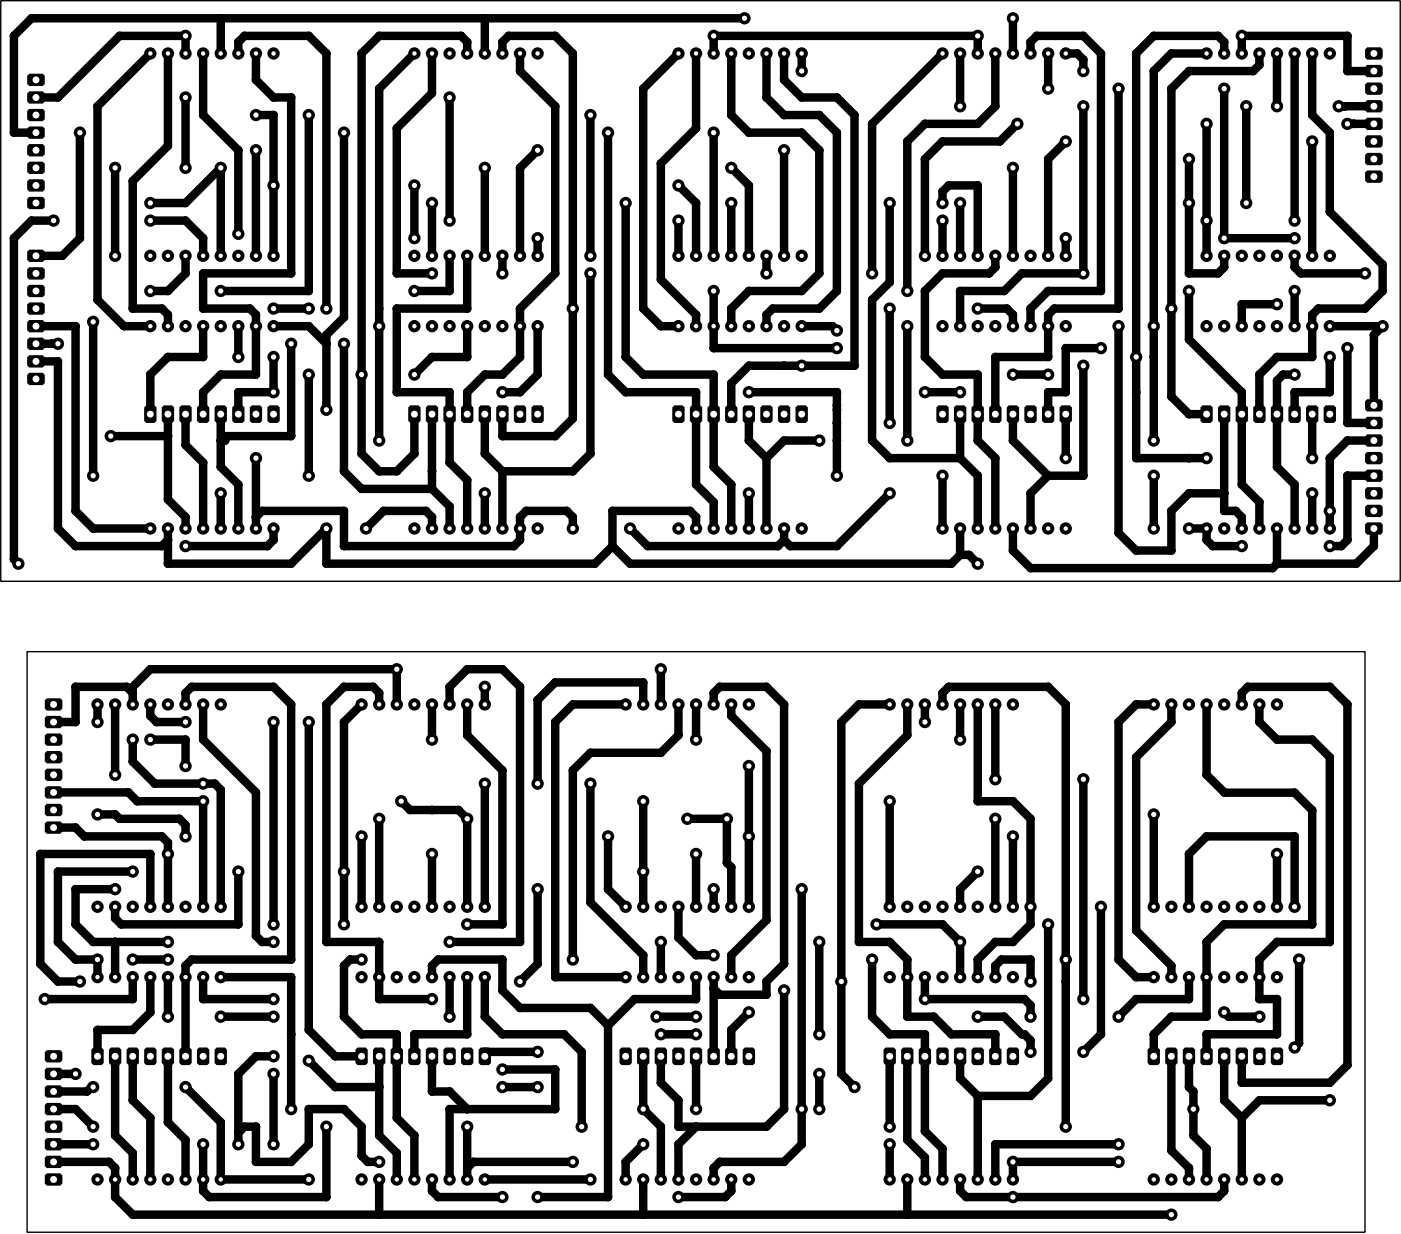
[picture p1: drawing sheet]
<svg xmlns="http://www.w3.org/2000/svg" width="202mm" height="178mm" viewBox="0 0 202 178" stroke-linecap="round" stroke-linejoin="round" font-family="sans-serif">
<g fill="none" stroke="#000" stroke-width="1.2">
<path d="M11.5 19.1v15.3l-2.5 2.5h-3.8M21.7 7.7l-7.6 7.6v28l3.8 3.8h3.8M24.2 7.7v13.4l-5.1 5v18.4h4.2l.9 .9v1.7M26.8 7.7v-2.5h-9.6l-8.8 8.9h-3.2M26.8 14.1v10.1M29.3 7.7v8.9l5.1 5.1v12.1M31.8 2.6v5.1M34.4 7.7v-1.6l.9-.9h9.2l2.6 2.5v36.8M36.9 7.7v3.8l2.6 2.6h2.5v25.4h-12.7v5h6.7l.9 .9v8.7h-5.1l-2.5 2.5v3.2M36.9 16.6h2.6v20.3M44.5 16.6v25.4h-12.7M49.6 19.1v26.7l-2.5 2.6v10.8"/>
<path d="M59.8 7.7l-5.1 5.1v50.8M62.3 7.7v5.7l-5.1 5.1v21h5.1M64.9 14.1v17.7M67.4 7.7v-1.6l-.9-.9h-11.8l-2.5 2.5v57.8l2.5 2.5h2.5l2.6-2.5v-5.7M69.9 2.6v5.1M72.5 7.7v-1.6l.9-.9h6.7l2.5 2.5v52.7l-2.5 2.6h-7.6v-3.2M75 7.7v2.6l5.1 5v24.2l-5.1 5v7l-2.5 2.6h-2.6l-2.5 2.5v3.2M85.2 16.6v20.3M87.7 19.1v35l2.6 2.5h10.1v13.3l2.6 2.6v3.8M97.9 7.7l-5.1 5.1v31.7l2.5 2.6h2.6M100.4 7.7v10.8l-5.1 5.1v16.8l5.1 5v1.7M103 7.7v-2.5h38.1v2.5"/>
<path d="M103 19.1v17.8M105.5 7.7v8.9l2.5 2.5h7.7l2.5 2.6v17.8l-2.5 2.5h-7.7l-2.5 2.5v2.6M107.4 2.6h-102.9l-2.5 2.6v13.9h3.2M110.6 7.7v6.4l2.5 2.5h5.1l2.5 2.5v22.9l-2.5 2.5h-6.7l-.9 .9v1.7M113.1 7.7v3.8l2.6 2.6h5l2.6 2.5v36.2h-15.3l-2.5 2.5v4.5M115.7 7.7v2.6M136 7.7l-10.2 10.2v21.6M138.5 7.7v7.6M143.6 7.7v7.6l-2.5 2.6h-7.7l-2.5 2.5v21.6M146.1 2.6v5.1M146.8 17.9l-2.6 2.5h-8.2l-2.6 2.6v13.9M148.7 7.7v-1.6l.9-.9h6.7l2.5 2.5v34.3h-7.6l-2.5 2.5v2.6"/>
<path d="M151.2 7.7v5.1M153.8 7.7h1.6l.9 .9v1.7M156.3 15.3v24.2h-8.9l-2.5 2.5h-6.4v5.1M161.4 12.8v31.7h-9.3l-.9 .9v6.1h-7.6v8.3M174.1 7.7h-5.1l-2.5 2.6v53.3M174.1 17.9v19M176.6 7.7v-1.6l-.9-.9h-9.2l-2.6 2.5v58.4h10.2M176.6 12.8v21.6h10.2M179.2 7.7v-2.5h15.2v5.1h3.8M179.8 15.3v14M181.7 7.7v1.7l-.9 .9h-9.3l-2.5 2.5v44.4l2.5 2.6h2.6M184.2 7.7v7.6"/>
<path d="M186.8 7.7v24.1M189.3 7.7v8.9l2.6 2.5v11.5l7.6 7.6v3.8l-2.6 2.5h-6.7l-.9 .9v6.1h-5.1l-2.5 2.6v5.7M193.1 15.3h5.1M194.4 17.9h3.8M7.7 31.8h-3.2l-2.5 2.6v46.3l.6 .7M16.6 24.2v12.7M21.7 31.8h5.1l2.5 2.6v2.5M21.7 29.3h5.1l5-5.1v12.7M26.8 36.9v2.6l-2.6 2.5h-2.5M36.9 21.7v15.2M59.8 26.8v7.6M62.3 29.3v7.6"/>
<path d="M64.9 36.9v5.1h-5.1M67.4 36.9v7.6h-10.2v12.1h7.7v10.2l2.5 2.5v7M69.9 24.2v12.7M72.5 36.9v2.6M77.6 34.4v2.5M77.6 21.7l-2.6 2.5v12.7M85.2 39.5v26l-2.6 2.5h-10.1M90.3 29.3v22.2l2.5 2.6h10.2v13.3l2.5 2.5v6.4M97.9 31.8v5.1M97.9 26.8l2.5 2.5v7.6M105.5 24.2l2.5 2.6v10.1M105.5 29.3v7.6"/>
<path d="M110.6 36.9v2.6M113.1 21.7v15.2M128.4 29.3v11.4l-2.6 2.6v20.3l2.6 2.5h10.1M136 29.3v-1.6l.9-.9h4.2v10.1M136 31.8v5.1M138.5 29.3v7.6M143.6 36.9v1.7l-.9 .9h-6.7l-2.6 2.5v9.5l2.6 2.6h5.1v9.5l2.5 2.5v10.2M146.1 24.2v12.7M153.8 34.4v2.5M153.8 20.4l-2.6 2.6v13.9M171.5 23v16.5h4.2l.9-.9v-1.7M186.8 36.9v1.7l.9 .9h9.2"/>
<path d="M189.3 20.4v16.5M5.2 47.1h5.7v26.7l2.5 2.5h8.3M5.2 52.2h3.2v24.1l2.5 2.5h12.4l.9-.9M5.2 49.6h3.2M13.4 46.5v22.2M24.2 59.8v12.3l2.6 2.5v1.7M26.8 59.8v4.4l2.5 2.6v9.5M29.3 47.1v4.4h-5.1l-2.5 2.6v5.7M31.8 59.8v7.6l2.6 2.5v6.4M34.4 47.1v4.4M39.5 51.5v5.1h-5.1v3.2M39.5 44.5h5"/>
<path d="M39.5 47.1h5l2.6 2.5M42 49.6v13.4h-9.5v.6h-.7M44.5 54.1v14.6M49.6 49.6v18.4l2.6 2.6h10.1M62.3 59.8v10.8M67.4 47.1v4.4h-5.1l-2.5 2.6M69.9 59.8v5.7l2.6 2.5M77.6 47.1v7l-2.6 2.5h-2.5M103 42v8.3h17.7M108 56.6h12.7v12.1M108 59.8v3.8l2.6 2.5M115.7 47.1h4.4l.6 .6"/>
<path d="M128.4 44.5v16.6M130.9 47.1v16.5M133.4 56.6h5.1M138.5 59.8v6.3M141.1 44.5h4.2l.8 .9v1.7M146.1 54.1h5.1M146.1 59.8v3.8l5.1 5.1M153.8 59.8v6.3M156.3 52.8v15.9h-5.1M158.8 50.3h-5v6.3h-2.6v3.2M161.4 47.1v29.8l2.5 2.6h5.1v-5.7l2.5-2.6h5.1M171.5 42v7l7.7 7.6v13.3l2.5 2.6v3.8"/>
<path d="M176.6 59.8v14h1.7l.9 .8v1.7M184.2 43.9h-5v3.2M186.8 54.1h-1.7l-.9 .9v12.4l2.6 2.5v6.4M186.8 42v5.1M189.3 59.8v6.3M191.9 52.2h.1M191.9 51.5v5.1h-5.1v3.2M191.9 47.1h7.6l-1.3 1.3v10.1M194.4 50.3v10.8h3.8M16 63h8.2M24.2 76.3v5.1h17.8l5.1-5.1v5.1h38.7l2.6-2.6M31.8 71.2v5.1"/>
<path d="M36.9 66.1v10.2M36.9 74.6l.9-.8h11.8v5h24.5l.9-.9v-3.3l.9-.8h5.9l.8 .8v1.7M39.5 76.3v1.6l-.9 .9h-11.8M52.8 76.3l2.5-2.5h6.1l.9 .8v1.7M62.3 70.6l2.6 2.5v3.2M69.9 71.2v5.1M72.5 68v8.3M88.4 78.8l2.5 2.6h46.4l1.2-1.3M90.9 76.3l2.5 2.5h18.8l.9-.9M100.4 76.3v-1.7l-.9-.8h-11.1v5M108 71.2v5.1M110.6 66.1v10.2"/>
<path d="M113.1 76.3v1.6M118.2 63.6h-5.1l-2.5 2.5M128.4 71.2l-7.7 7.6h-6.7l-.9-.9M136 68.7v7.6M138.5 66.1l2.6 2.6v7.6M138.5 76.3v3.8M146.1 76.3v3.2l2.6 2.5h34.9l.6-.6M151.2 68.7l-2.5 2.5v5.1M166.5 68.7v7.6M171.5 76.3h2.6v1.6l.9 .9h4.2M184.2 76.3v5.1M189.3 71.2v5.1"/>
<path d="M198.2 63.6h-3.8l-2.5 2.5v10.2M198.2 68.7h-3.8v9.2l-.9 .9h-1.6M198.2 76.3v2.5l-2.5 2.6h-11.5M69.9 99.2v2.5M95.3 96.6v5.1M138.5 80.1h1.3l1.3 1.3M7.7 114.4h10.8l1.3 1.3h9.5v15.2M7.7 119.5h3.2l1.3 1.2h11.1l.9 .9v9.3M14.1 117.6h2.5l.6 .6h8.7l.9 .9v1.6M14.1 101.7v2.5M16.6 101.7v10.2M19.1 106.8v3.2l3.2 3.1h8.7l.8 .9v16.9"/>
<path d="M19.1 101.7v-2.5l2.6-2.6h35.5v5.1M19.1 100l-.8-.8h-7.4v5h-3.2M21.7 101.7v1.6l.9 .9h4.2M21.7 106.8h5.1v3.8M26.8 101.7v-1.7l.9-.8h11.8l2.5 2.5v36.8h-14.3l-.9 .9v13.1M29.3 101.7v5.1l7.6 7.6v20.7l.9 .9h1.7M39.5 104.2v29.2M44.5 104.2v44.5l3.9 3.8h3.8M52.2 101.7l-2.6 2.5v29.2M54.7 101.7v-1.7l-.9-.8h-4.2l-2.5 2.5v34.3h7.6v8.2h7.6M54.7 118.2v12.7M57.9 115.7l1.3 1.2h6.9l1.3 1.3v12.7"/>
<path d="M62.3 101.7v5.1M64.9 101.7v-2.5l2.5-2.6h5.1l2.5 2.6v36.8h-10.1M67.4 101.7v4.4l5.1 5.1v22.2h-5.1M69.9 113.1v17.8M85.2 113.1v17.2l7.6 7.6v3.2M90.3 101.7h-7.7l-2.5 2.5v36.9h10.2M92.8 101.7v-3.2h-12.7l-2.5 2.6v12M92.8 115.7v15.2M97.9 101.7v4.4l-2.6 2.6h-10.1l-2.6 2.5v27.3M99.2 118.2h5.7v6.4l.6 .6v5.7M100.4 101.7v5.1M103 101.7v-1.7l.9-.8h6.7l2.5 2.5v37.5l-2.5 2.5v1.9h-6.7l-.9-.9"/>
<path d="M105.5 101.7v1.6l5.1 5.1v24.4l-5.1 5.1v3.2M108 110.6v20.3M128.4 115.7v15.2M128.4 101.7h-4.5l-2.5 2.5v50.8l1.9 1.9M130.9 101.7v4.4l-7 7v22.9h4.5l2.5 2.5v8.3h3.8l2.6 2.5h6.3v3.2M133.4 101.7v2.5M136 101.7v-1.7l.9-.8h14.3l2.6 2.5v61M138.5 101.7v5.1M141.1 101.7v14h5l2.6 2.5v15.2l-2.6 2.6h-2.5l-2.5 2.5v2.6M143.6 101.7v10.8M143.6 118.2v12.7M156.3 112.5v31.7"/>
<path d="M166.5 101.7h-2.6l-2.5 2.5v34.3l2.5 2.6h2.6M166.5 117.6v13.3M169 101.7v2.5l-5.1 5.1v25l5.1 5.1v1.7M174.1 101.7v10.2l2.6 2.5h10.1l2.5 2.6v16.4h-12.7l-2.5 2.6v10.8h-5.1l-2.5 2.5v3.2M179.2 101.7v-1.7l.9-.8h11.8l2.5 2.5v52.1l-2.5 2.5h-12.7v-3.8M181.7 101.7v2.5l2.5 2.6h5.1l2.6 2.5v26.7h-7.7l-2.5 2.5v5.7h2.5v5.1h-10.1v3.2M16.6 136v5.1M16.6 128.4h-5.7v5l2.5 2.6h10.8M19.1 125.8h-10.7v10.2l2.5 2.5h3.2v2.6M19.1 138.5h5.1M21.7 130.9v-7.6h-15.9v15.9l2.6 2.5h3.1M34.4 125.8v7.6h-16.9l-.9-.8v-1.7"/>
<path d="M52.2 138.5h-1.7l-.9 .9v7.4l2.6 2.5h5v12.1l2.6 2.5v6.4M52.2 120.7v10.2M62.3 123.3v7.6M77.6 128.4v10.8l-2.6 2.5M87.7 120.7v7.7l2.6 2.5M95.3 136v5.1M97.9 130.9v4.5l2.5 2.5h2.6M100.4 123.3v7.6M103 128.4v2.5M115.7 128.4v36.8l-2.6 2.5h-9.2l-.9 .9v1.7M118.2 136v13.3M125.8 138.5v8.3l2.6 2.5h5v14l2.6 2.5v4.5"/>
<path d="M126.5 133.4h9.5l2.5 2.6v5.1M141.1 125.8l-2.6 2.6v2.5M146.1 120.7v10.2M151.2 133.4v22.3l-2.5 2.5h-7.6M158.8 130.9v18.4l-2.5 2.6M171.5 130.9v-7.6l2.6-2.6h12.7v10.2M184.2 123.3v7.6M187.4 138.5v12.1l-.6 .6M7.7 155h3.2M13.4 156.9h-.2l-.7 .7h-4.8M16.6 152.5v11.4l2.5 2.6v3.8M19.1 152.5v6.3l2.6 2.6v8.9"/>
<path d="M19.1 141.1v3.1h-12.7M21.7 141.1v5l-2.6 2.6h-5v3.8M24.2 141.1v5.7M24.2 152.5v9.5l2.6 2.6v5.7M26.8 156.9l5 5.1v8.3h12.7M29.3 141.1v3.1h10.2M31.8 141.1h10.2v19M31.8 146.8h7.7M39.5 152.5h-2.6l-2.5 2.5v10.2M39.5 155v10.2M44.5 153.1l3.9 3.8h6.3M54.7 152.5v11.4l2.5 2.6v3.8"/>
<path d="M62.3 141.1v-1.7l.9-.9h9.3v4.5l2.5 2.5h10.2l2.5 2.6M62.3 152.5v5.1h2.6l2.5 2.5M64.9 141.1v5.7M67.4 141.1v8.2h-7.6v3.2M69.9 141.1v5.7l2.6 2.5h8.9l2.5 2.6v10.8M72.5 154.4h7.6v5.7h-15.2v10.2M72.5 156.9h5.1M77.6 151.9h-7.7v.6M87.7 148.1v24.7h-10.1M92.8 152.5v7.6l2.5 2.6v7.6M94.7 146.8h5.7M95.3 149.3h5.1"/>
<path d="M100.4 141.1v3.1h-8.9l-3.8 3.9M100.4 152.5v7.6M103 141.1v11.4M108 146.1l-2.5 2.6v3.8M113.1 143v17.1l-2.5 2.6h-12.7v-3.9l-2.6-2.5v-3.8M118.2 155v5.1M128.4 152.5v10.2M130.9 152.5v12.1l2.5 2.5v3.2M133.4 141.1v3.1h14.4l.9 .9v1.7M138.5 152.5v3.2l2.6 2.5M141.1 158.2v12.1M141.1 146.8h3.8l2.5 2.5h.4l.9 .9v1.7"/>
<path d="M143.6 141.1v-1.7l.9-.9h4.2v3.2M169 152.5v13.6l2.5 2.5v1.7M171.5 152.5v4.4l.7 .7v6.3l1.9 1.9v4.5M171.5 141.1v3.1h-7.6l-2.5 2.6M176.6 152.5v6.3l2.6 2.6M176.6 146.1l.7 .7h4.4M191.9 158.8h-10.2l-2.5 2.6M7.7 167.7h8l.9 .9v4.2l2.5 2.6h149.9M7.7 160.1h3.2l2.5 2.6M7.7 165.2h5.7M34.4 163.5l.9-.8h1.6v5h5.1l2.5-2.5v-5.1h5.1l2.6 2.6v4.1l.9 .9h1.6M47.1 162.7v10.1h-16.9l-.9-.9v-6.7"/>
<path d="M54.7 170.3v5.1M62.3 170.3v1.6l.9 .9h9.3M67.4 162.7v7.6M69.9 170.3h15.3M82.6 167.7h-14.3l-.9 .9M92.8 165.2l-2.5 2.5v2.6M92.8 170.3v5.1M100.4 162.7l-2.5 2.5v5.1M105.5 170.3v1.6l-.9 .9h-6.7M128.4 165.2v5.1M130.9 170.3v5.1M138.5 170.3v1.6l.9 .9h36.3l.9-.9v-1.6"/>
<path d="M161.4 167.7h-15.3v2.6M161.4 165.2h-17.8v5.1M179.2 161.4v8.9"/>
</g>
<g fill="#000">
<circle cx="2" cy="5.2" r=".61"/>
<circle cx="2" cy="19.2" r=".61"/>
<circle cx="4.5" cy="2.6" r=".61"/>
<circle cx="8.4" cy="14.1" r=".61"/>
<circle cx="14.1" cy="15.3" r=".61"/>
<circle cx="17.2" cy="5.2" r=".61"/>
<circle cx="29.3" cy="16.6" r=".61"/>
<circle cx="31.8" cy="2.6" r=".61"/>
<circle cx="34.4" cy="6.1" r=".61"/>
<circle cx="35.3" cy="5.2" r=".61"/>
<circle cx="36.9" cy="11.5" r=".61"/>
<circle cx="39.5" cy="14.1" r=".61"/>
<circle cx="39.5" cy="16.6" r=".61"/>
<circle cx="42" cy="14.1" r=".61"/>
<circle cx="44.5" cy="5.2" r=".61"/>
<circle cx="47.1" cy="7.7" r=".61"/>
<circle cx="52.2" cy="7.7" r=".61"/>
<circle cx="54.7" cy="5.2" r=".61"/>
<circle cx="54.7" cy="12.8" r=".61"/>
<circle cx="57.2" cy="18.5" r=".61"/>
<circle cx="62.3" cy="13.4" r=".61"/>
<circle cx="66.5" cy="5.2" r=".61"/>
<circle cx="67.4" cy="6.1" r=".61"/>
<circle cx="69.9" cy="2.6" r=".61"/>
<circle cx="72.5" cy="6.1" r=".61"/>
<circle cx="73.4" cy="5.2" r=".61"/>
<circle cx="75" cy="10.3" r=".61"/>
<circle cx="80.1" cy="5.2" r=".61"/>
<circle cx="80.1" cy="15.3" r=".61"/>
<circle cx="82.6" cy="7.7" r=".61"/>
<circle cx="92.8" cy="12.8" r=".61"/>
<circle cx="100.4" cy="18.5" r=".61"/>
<circle cx="105.5" cy="16.6" r=".61"/>
<circle cx="108" cy="19.2" r=".61"/>
<circle cx="110.6" cy="14.1" r=".61"/>
<circle cx="113.1" cy="16.6" r=".61"/>
<circle cx="113.1" cy="11.5" r=".61"/>
<circle cx="115.7" cy="19.2" r=".61"/>
<circle cx="115.7" cy="14.1" r=".61"/>
<circle cx="118.2" cy="16.6" r=".61"/>
<circle cx="120.7" cy="14.1" r=".61"/>
<circle cx="120.7" cy="19.2" r=".61"/>
<circle cx="123.3" cy="16.6" r=".61"/>
<circle cx="125.8" cy="17.9" r=".61"/>
<circle cx="133.4" cy="17.9" r=".61"/>
<circle cx="141.1" cy="17.9" r=".61"/>
<circle cx="143.6" cy="15.3" r=".61"/>
<circle cx="148.7" cy="6.1" r=".61"/>
<circle cx="149.6" cy="5.2" r=".61"/>
<circle cx="155.4" cy="7.7" r=".61"/>
<circle cx="156.3" cy="8.6" r=".61"/>
<circle cx="156.3" cy="5.2" r=".61"/>
<circle cx="158.8" cy="7.7" r=".61"/>
<circle cx="163.9" cy="7.7" r=".61"/>
<circle cx="166.5" cy="10.3" r=".61"/>
<circle cx="166.5" cy="5.2" r=".61"/>
<circle cx="169" cy="7.7" r=".61"/>
<circle cx="169" cy="12.8" r=".61"/>
<circle cx="171.5" cy="10.3" r=".61"/>
<circle cx="175.7" cy="5.2" r=".61"/>
<circle cx="176.6" cy="6.1" r=".61"/>
<circle cx="180.8" cy="10.3" r=".61"/>
<circle cx="181.7" cy="9.4" r=".61"/>
<circle cx="189.3" cy="16.6" r=".61"/>
<circle cx="191.9" cy="19.2" r=".61"/>
<circle cx="194" cy="15.3" r=".61"/>
<circle cx="194.4" cy="10.3" r=".61"/>
<circle cx="194.4" cy="5.2" r=".61"/>
<circle cx="195.3" cy="17.9" r=".61"/>
<circle cx="198.2" cy="17.9" r=".61"/>
<circle cx="198.2" cy="15.3" r=".61"/>
<circle cx="2" cy="34.4" r=".61"/>
<circle cx="4.5" cy="31.9" r=".61"/>
<circle cx="9" cy="36.9" r=".61"/>
<circle cx="11.5" cy="34.4" r=".61"/>
<circle cx="19.1" cy="26.1" r=".61"/>
<circle cx="24.2" cy="21.1" r=".61"/>
<circle cx="26.8" cy="31.9" r=".61"/>
<circle cx="26.8" cy="39.5" r=".61"/>
<circle cx="26.8" cy="29.3" r=".61"/>
<circle cx="29.3" cy="39.5" r=".61"/>
<circle cx="29.3" cy="34.4" r=".61"/>
<circle cx="34.4" cy="33.8" r=".89"/>
<circle cx="34.4" cy="21.7" r=".61"/>
<circle cx="42" cy="39.5" r=".61"/>
<circle cx="57.2" cy="39.5" r=".61"/>
<circle cx="75" cy="24.2" r=".61"/>
<circle cx="80.1" cy="39.5" r=".61"/>
<circle cx="95.3" cy="23.6" r=".61"/>
<circle cx="100.4" cy="29.3" r=".61"/>
<circle cx="108" cy="26.8" r=".61"/>
<circle cx="118.2" cy="39.5" r=".61"/>
<circle cx="118.2" cy="21.7" r=".61"/>
<circle cx="130.9" cy="20.4" r=".61"/>
<circle cx="133.4" cy="23" r=".61"/>
<circle cx="136" cy="27.7" r=".61"/>
<circle cx="136" cy="39.5" r=".61"/>
<circle cx="136" cy="20.4" r=".61"/>
<circle cx="136.9" cy="26.8" r=".61"/>
<circle cx="141.1" cy="26.8" r=".61"/>
<circle cx="142.7" cy="39.5" r=".61"/>
<circle cx="143.6" cy="38.6" r=".61"/>
<circle cx="144.2" cy="20.4" r=".61"/>
<circle cx="147.4" cy="39.5" r=".61"/>
<circle cx="151.2" cy="23" r=".61"/>
<circle cx="171.5" cy="39.5" r=".61"/>
<circle cx="175.7" cy="39.5" r=".61"/>
<circle cx="176.6" cy="38.6" r=".61"/>
<circle cx="186.8" cy="38.6" r=".61"/>
<circle cx="187.7" cy="39.5" r=".61"/>
<circle cx="191.9" cy="30.6" r=".61"/>
<circle cx="199.5" cy="38.2" r=".61"/>
<circle cx="5.2" cy="49.6" r=".61"/>
<circle cx="7.5" cy="49.6" r=".61"/>
<circle cx="8.4" cy="52.2" r=".61"/>
<circle cx="10.9" cy="47.1" r=".61"/>
<circle cx="14.1" cy="43.3" r=".61"/>
<circle cx="17.9" cy="47.1" r=".61"/>
<circle cx="19.1" cy="44.6" r=".61"/>
<circle cx="21.7" cy="54.1" r=".61"/>
<circle cx="23.3" cy="44.6" r=".61"/>
<circle cx="24.2" cy="42" r=".61"/>
<circle cx="24.2" cy="51.5" r=".61"/>
<circle cx="24.2" cy="45.4" r=".61"/>
<circle cx="29.3" cy="56.6" r=".61"/>
<circle cx="29.3" cy="51.5" r=".61"/>
<circle cx="29.3" cy="44.6" r=".61"/>
<circle cx="31.8" cy="54.1" r=".61"/>
<circle cx="34.4" cy="56.6" r=".61"/>
<circle cx="36" cy="44.6" r=".61"/>
<circle cx="36.9" cy="54.1" r=".61"/>
<circle cx="36.9" cy="45.4" r=".61"/>
<circle cx="44.5" cy="42" r=".61"/>
<circle cx="44.5" cy="47.1" r=".61"/>
<circle cx="47.1" cy="49.6" r=".61"/>
<circle cx="47.1" cy="48.4" r=".61"/>
<circle cx="49.6" cy="45.8" r=".61"/>
<circle cx="54.7" cy="44.6" r=".61"/>
<circle cx="57.2" cy="44.6" r=".61"/>
<circle cx="57.2" cy="56.6" r=".61"/>
<circle cx="62.3" cy="51.5" r=".61"/>
<circle cx="64.9" cy="42" r=".61"/>
<circle cx="64.9" cy="56.6" r=".61"/>
<circle cx="67.4" cy="56.6" r=".61"/>
<circle cx="67.4" cy="51.5" r=".61"/>
<circle cx="67.4" cy="44.6" r=".61"/>
<circle cx="69.9" cy="54.1" r=".61"/>
<circle cx="72.5" cy="54.1" r=".61"/>
<circle cx="75" cy="44.6" r=".61"/>
<circle cx="75" cy="51.5" r=".61"/>
<circle cx="75" cy="56.6" r=".61"/>
<circle cx="77.6" cy="54.1" r=".61"/>
<circle cx="87.7" cy="54.1" r=".61"/>
<circle cx="90.3" cy="56.6" r=".61"/>
<circle cx="90.3" cy="51.5" r=".61"/>
<circle cx="92.8" cy="54.1" r=".61"/>
<circle cx="92.8" cy="44.6" r=".61"/>
<circle cx="95.3" cy="47.1" r=".61"/>
<circle cx="95.3" cy="40.4" r=".61"/>
<circle cx="100.4" cy="56.6" r=".61"/>
<circle cx="100.4" cy="45.4" r=".61"/>
<circle cx="103" cy="54.1" r=".61"/>
<circle cx="103" cy="50.3" r=".61"/>
<circle cx="105.5" cy="44.6" r=".61"/>
<circle cx="105.5" cy="55.3" r=".61"/>
<circle cx="108" cy="42" r=".61"/>
<circle cx="108" cy="52.8" r=".61"/>
<circle cx="110.6" cy="45.4" r=".61"/>
<circle cx="111.5" cy="44.6" r=".61"/>
<circle cx="113.1" cy="52.8" r=".61"/>
<circle cx="115.7" cy="42" r=".61"/>
<circle cx="118.2" cy="44.6" r=".61"/>
<circle cx="120.1" cy="47.1" r=".61"/>
<circle cx="120.7" cy="58.5" r=".61"/>
<circle cx="120.7" cy="59.2" r=".61"/>
<circle cx="120.7" cy="56.6" r=".61"/>
<circle cx="120.7" cy="42" r=".61"/>
<circle cx="123.3" cy="52.8" r=".61"/>
<circle cx="125.8" cy="43.3" r=".61"/>
<circle cx="128.4" cy="40.7" r=".61"/>
<circle cx="133.4" cy="51.5" r=".61"/>
<circle cx="133.4" cy="42" r=".61"/>
<circle cx="136" cy="54.1" r=".61"/>
<circle cx="138.5" cy="42" r=".61"/>
<circle cx="141.1" cy="54.1" r=".61"/>
<circle cx="143.6" cy="51.5" r=".61"/>
<circle cx="144.9" cy="42" r=".61"/>
<circle cx="145.3" cy="44.6" r=".61"/>
<circle cx="146.1" cy="45.4" r=".61"/>
<circle cx="148.7" cy="44.6" r=".61"/>
<circle cx="151.2" cy="56.6" r=".61"/>
<circle cx="151.2" cy="42" r=".61"/>
<circle cx="151.2" cy="51.5" r=".61"/>
<circle cx="151.2" cy="45.4" r=".61"/>
<circle cx="152.1" cy="44.6" r=".61"/>
<circle cx="153.8" cy="56.6" r=".61"/>
<circle cx="153.8" cy="50.3" r=".61"/>
<circle cx="158.8" cy="42" r=".61"/>
<circle cx="161.4" cy="44.6" r=".61"/>
<circle cx="163.9" cy="56.6" r=".61"/>
<circle cx="166.5" cy="51.5" r=".61"/>
<circle cx="169" cy="57.3" r=".61"/>
<circle cx="171.5" cy="59.8" r=".61"/>
<circle cx="171.5" cy="49" r=".61"/>
<circle cx="179.2" cy="43.9" r=".61"/>
<circle cx="179.2" cy="56.6" r=".61"/>
<circle cx="181.7" cy="54.1" r=".61"/>
<circle cx="184.2" cy="51.5" r=".61"/>
<circle cx="184.2" cy="55" r=".61"/>
<circle cx="185.1" cy="54.1" r=".61"/>
<circle cx="186.8" cy="56.6" r=".61"/>
<circle cx="189.3" cy="51.5" r=".61"/>
<circle cx="189.3" cy="45.4" r=".61"/>
<circle cx="190.2" cy="44.6" r=".61"/>
<circle cx="191.9" cy="56.6" r=".61"/>
<circle cx="191.9" cy="52.2" r=".61"/>
<circle cx="196.9" cy="44.6" r=".61"/>
<circle cx="198.2" cy="48.4" r=".61"/>
<circle cx="199.5" cy="42" r=".61"/>
<circle cx="8.4" cy="76.3" r=".61"/>
<circle cx="10.9" cy="78.8" r=".61"/>
<circle cx="10.9" cy="73.8" r=".61"/>
<circle cx="13.4" cy="76.3" r=".61"/>
<circle cx="23.3" cy="78.8" r=".61"/>
<circle cx="24.2" cy="78" r=".61"/>
<circle cx="24.2" cy="63" r=".61"/>
<circle cx="24.2" cy="72.1" r=".61"/>
<circle cx="26.8" cy="74.7" r=".61"/>
<circle cx="26.8" cy="64.2" r=".61"/>
<circle cx="29.3" cy="66.8" r=".61"/>
<circle cx="31.8" cy="63.6" r=".61"/>
<circle cx="31.8" cy="67.4" r=".61"/>
<circle cx="32.5" cy="63" r=".61"/>
<circle cx="32.5" cy="63.6" r=".61"/>
<circle cx="34.4" cy="70" r=".61"/>
<circle cx="36.9" cy="74.7" r=".61"/>
<circle cx="37.8" cy="73.8" r=".61"/>
<circle cx="38.6" cy="78.8" r=".61"/>
<circle cx="39.5" cy="78" r=".61"/>
<circle cx="42" cy="63" r=".61"/>
<circle cx="49.6" cy="78.8" r=".61"/>
<circle cx="49.6" cy="73.8" r=".61"/>
<circle cx="49.6" cy="68" r=".61"/>
<circle cx="52.2" cy="65.5" r=".61"/>
<circle cx="52.2" cy="70.6" r=".61"/>
<circle cx="54.7" cy="68" r=".61"/>
<circle cx="55.3" cy="73.8" r=".61"/>
<circle cx="57.2" cy="68" r=".61"/>
<circle cx="59.8" cy="65.5" r=".61"/>
<circle cx="61.4" cy="73.8" r=".61"/>
<circle cx="62.3" cy="70.6" r=".61"/>
<circle cx="62.3" cy="68" r=".61"/>
<circle cx="62.3" cy="74.7" r=".61"/>
<circle cx="64.9" cy="66.8" r=".61"/>
<circle cx="64.9" cy="73.1" r=".61"/>
<circle cx="67.4" cy="69.3" r=".61"/>
<circle cx="69.9" cy="65.5" r=".61"/>
<circle cx="72.5" cy="68" r=".61"/>
<circle cx="72.5" cy="63" r=".61"/>
<circle cx="74.1" cy="78.8" r=".61"/>
<circle cx="75" cy="78" r=".61"/>
<circle cx="75" cy="74.7" r=".61"/>
<circle cx="75.9" cy="73.8" r=".61"/>
<circle cx="80.1" cy="63" r=".61"/>
<circle cx="81.8" cy="73.8" r=".61"/>
<circle cx="82.6" cy="60.4" r=".61"/>
<circle cx="82.6" cy="74.7" r=".61"/>
<circle cx="82.6" cy="68" r=".61"/>
<circle cx="85.2" cy="65.5" r=".61"/>
<circle cx="88.4" cy="78.8" r=".61"/>
<circle cx="88.4" cy="73.8" r=".61"/>
<circle cx="93.4" cy="78.8" r=".61"/>
<circle cx="99.5" cy="73.8" r=".61"/>
<circle cx="100.4" cy="70" r=".61"/>
<circle cx="100.4" cy="74.7" r=".61"/>
<circle cx="103" cy="72.5" r=".61"/>
<circle cx="103" cy="67.4" r=".61"/>
<circle cx="105.5" cy="70" r=".61"/>
<circle cx="108" cy="63.6" r=".61"/>
<circle cx="110.6" cy="66.1" r=".61"/>
<circle cx="112.2" cy="78.8" r=".61"/>
<circle cx="113.1" cy="63.6" r=".61"/>
<circle cx="113.1" cy="78" r=".61"/>
<circle cx="114" cy="78.8" r=".61"/>
<circle cx="120.7" cy="78.8" r=".61"/>
<circle cx="120.7" cy="63.6" r=".61"/>
<circle cx="120.7" cy="61.1" r=".61"/>
<circle cx="125.8" cy="63.6" r=".61"/>
<circle cx="128.4" cy="66.1" r=".61"/>
<circle cx="138.5" cy="66.1" r=".61"/>
<circle cx="141.1" cy="63.6" r=".61"/>
<circle cx="141.1" cy="68.7" r=".61"/>
<circle cx="143.6" cy="66.1" r=".61"/>
<circle cx="146.1" cy="79.5" r=".61"/>
<circle cx="146.1" cy="63.6" r=".61"/>
<circle cx="148.7" cy="71.2" r=".61"/>
<circle cx="151.2" cy="68.7" r=".61"/>
<circle cx="156.3" cy="68.7" r=".61"/>
<circle cx="161.4" cy="76.9" r=".61"/>
<circle cx="163.9" cy="79.5" r=".61"/>
<circle cx="163.9" cy="66.1" r=".61"/>
<circle cx="169" cy="79.5" r=".61"/>
<circle cx="169" cy="73.8" r=".61"/>
<circle cx="171.5" cy="71.2" r=".61"/>
<circle cx="171.5" cy="66.1" r=".61"/>
<circle cx="174.1" cy="78" r=".61"/>
<circle cx="175" cy="78.8" r=".61"/>
<circle cx="176.6" cy="73.8" r=".61"/>
<circle cx="176.6" cy="71.2" r=".61"/>
<circle cx="178.3" cy="73.8" r=".61"/>
<circle cx="179.2" cy="74.7" r=".61"/>
<circle cx="179.2" cy="70" r=".61"/>
<circle cx="181.7" cy="72.5" r=".61"/>
<circle cx="184.2" cy="67.4" r=".61"/>
<circle cx="186.8" cy="70" r=".61"/>
<circle cx="191.9" cy="66.1" r=".61"/>
<circle cx="193.5" cy="78.8" r=".61"/>
<circle cx="194.4" cy="68.7" r=".61"/>
<circle cx="194.4" cy="78" r=".61"/>
<circle cx="194.4" cy="63.6" r=".61"/>
<circle cx="194.4" cy="61.1" r=".61"/>
<circle cx="198.2" cy="78.8" r=".61"/>
<circle cx="2" cy="80.7" r=".61"/>
<circle cx="10.9" cy="99.2" r=".61"/>
<circle cx="18.3" cy="99.2" r=".61"/>
<circle cx="19.1" cy="99.2" r=".61"/>
<circle cx="21.7" cy="96.6" r=".61"/>
<circle cx="24.2" cy="81.4" r=".61"/>
<circle cx="27.7" cy="99.2" r=".61"/>
<circle cx="39.5" cy="99.2" r=".61"/>
<circle cx="42" cy="81.4" r=".61"/>
<circle cx="47.1" cy="81.4" r=".61"/>
<circle cx="49.6" cy="99.2" r=".61"/>
<circle cx="53.8" cy="99.2" r=".61"/>
<circle cx="64.9" cy="99.2" r=".61"/>
<circle cx="67.4" cy="96.6" r=".61"/>
<circle cx="72.5" cy="96.6" r=".61"/>
<circle cx="75" cy="99.2" r=".61"/>
<circle cx="80.1" cy="98.5" r=".61"/>
<circle cx="85.8" cy="81.4" r=".61"/>
<circle cx="90.9" cy="81.4" r=".61"/>
<circle cx="92.8" cy="98.5" r=".61"/>
<circle cx="103.9" cy="99.2" r=".61"/>
<circle cx="110.6" cy="99.2" r=".61"/>
<circle cx="136.9" cy="99.2" r=".61"/>
<circle cx="137.3" cy="81.4" r=".61"/>
<circle cx="138.5" cy="80.1" r=".61"/>
<circle cx="139.8" cy="80.1" r=".61"/>
<circle cx="148.7" cy="82" r=".61"/>
<circle cx="151.2" cy="99.2" r=".61"/>
<circle cx="180.1" cy="99.2" r=".61"/>
<circle cx="183.6" cy="82" r=".61"/>
<circle cx="184.2" cy="81.4" r=".61"/>
<circle cx="191.9" cy="99.2" r=".61"/>
<circle cx="195.7" cy="81.4" r=".61"/>
<circle cx="10.9" cy="104.2" r=".61"/>
<circle cx="10.9" cy="119.5" r=".61"/>
<circle cx="16.6" cy="117.6" r=".61"/>
<circle cx="17.2" cy="118.2" r=".61"/>
<circle cx="18.5" cy="114.4" r=".61"/>
<circle cx="19.1" cy="110" r=".61"/>
<circle cx="19.1" cy="100.1" r=".61"/>
<circle cx="19.8" cy="115.7" r=".61"/>
<circle cx="21.7" cy="103.4" r=".61"/>
<circle cx="22.3" cy="113.1" r=".61"/>
<circle cx="22.6" cy="104.2" r=".61"/>
<circle cx="25.9" cy="118.2" r=".61"/>
<circle cx="26.8" cy="119.1" r=".61"/>
<circle cx="26.8" cy="106.8" r=".61"/>
<circle cx="26.8" cy="100.1" r=".61"/>
<circle cx="29.3" cy="106.8" r=".61"/>
<circle cx="31" cy="113.1" r=".61"/>
<circle cx="31.8" cy="114" r=".61"/>
<circle cx="36.9" cy="114.4" r=".61"/>
<circle cx="42" cy="101.7" r=".61"/>
<circle cx="47.1" cy="101.7" r=".61"/>
<circle cx="49.6" cy="104.2" r=".61"/>
<circle cx="54.7" cy="100.1" r=".61"/>
<circle cx="59.2" cy="116.9" r=".61"/>
<circle cx="62.3" cy="116.9" r=".61"/>
<circle cx="66.1" cy="116.9" r=".61"/>
<circle cx="67.4" cy="106.1" r=".61"/>
<circle cx="72.5" cy="111.2" r=".61"/>
<circle cx="77.6" cy="101.1" r=".61"/>
<circle cx="80.1" cy="104.2" r=".61"/>
<circle cx="82.6" cy="101.7" r=".61"/>
<circle cx="82.6" cy="111.2" r=".61"/>
<circle cx="85.2" cy="108.7" r=".61"/>
<circle cx="95.3" cy="108.7" r=".61"/>
<circle cx="97.9" cy="106.1" r=".61"/>
<circle cx="103" cy="100.1" r=".61"/>
<circle cx="105.5" cy="103.4" r=".61"/>
<circle cx="110.6" cy="108.4" r=".61"/>
<circle cx="113.1" cy="101.7" r=".61"/>
<circle cx="121.4" cy="104.2" r=".61"/>
<circle cx="123.9" cy="113.1" r=".61"/>
<circle cx="123.9" cy="101.7" r=".61"/>
<circle cx="130.9" cy="106.1" r=".61"/>
<circle cx="136" cy="100.1" r=".61"/>
<circle cx="141.1" cy="115.7" r=".61"/>
<circle cx="146.1" cy="115.7" r=".61"/>
<circle cx="148.7" cy="118.2" r=".61"/>
<circle cx="153.8" cy="101.7" r=".61"/>
<circle cx="161.4" cy="104.2" r=".61"/>
<circle cx="163.9" cy="101.7" r=".61"/>
<circle cx="163.9" cy="109.3" r=".61"/>
<circle cx="169" cy="104.2" r=".61"/>
<circle cx="174.1" cy="111.9" r=".61"/>
<circle cx="176.7" cy="114.4" r=".61"/>
<circle cx="179.2" cy="100.1" r=".61"/>
<circle cx="181.7" cy="104.2" r=".61"/>
<circle cx="184.2" cy="106.8" r=".61"/>
<circle cx="186.8" cy="114.4" r=".61"/>
<circle cx="189.3" cy="106.8" r=".61"/>
<circle cx="189.3" cy="117" r=".61"/>
<circle cx="191.9" cy="109.3" r=".61"/>
<circle cx="194.4" cy="101.7" r=".61"/>
<circle cx="5.8" cy="123.3" r=".61"/>
<circle cx="5.8" cy="139.2" r=".61"/>
<circle cx="8.4" cy="136" r=".61"/>
<circle cx="8.4" cy="125.8" r=".61"/>
<circle cx="10.9" cy="128.4" r=".61"/>
<circle cx="10.9" cy="133.5" r=".61"/>
<circle cx="10.9" cy="138.5" r=".61"/>
<circle cx="12.2" cy="120.8" r=".61"/>
<circle cx="13.4" cy="136" r=".61"/>
<circle cx="16.6" cy="132.6" r=".61"/>
<circle cx="16.6" cy="136" r=".61"/>
<circle cx="17.5" cy="133.5" r=".61"/>
<circle cx="21.7" cy="123.3" r=".61"/>
<circle cx="23.3" cy="120.8" r=".61"/>
<circle cx="24.2" cy="121.6" r=".61"/>
<circle cx="26.8" cy="139.4" r=".61"/>
<circle cx="27.7" cy="138.5" r=".61"/>
<circle cx="34.4" cy="133.5" r=".61"/>
<circle cx="36.9" cy="135.1" r=".61"/>
<circle cx="37.8" cy="136" r=".61"/>
<circle cx="42" cy="138.5" r=".61"/>
<circle cx="47.1" cy="136" r=".61"/>
<circle cx="49.6" cy="139.4" r=".61"/>
<circle cx="50.5" cy="138.5" r=".61"/>
<circle cx="54.7" cy="136" r=".61"/>
<circle cx="62.3" cy="139.4" r=".61"/>
<circle cx="63.2" cy="138.5" r=".61"/>
<circle cx="72.5" cy="133.5" r=".61"/>
<circle cx="72.5" cy="138.5" r=".61"/>
<circle cx="75" cy="136" r=".61"/>
<circle cx="77.6" cy="139.2" r=".61"/>
<circle cx="85.2" cy="130.3" r=".61"/>
<circle cx="87.7" cy="128.4" r=".61"/>
<circle cx="92.8" cy="137.9" r=".61"/>
<circle cx="97.9" cy="135.4" r=".61"/>
<circle cx="100.4" cy="137.9" r=".61"/>
<circle cx="104.9" cy="124.6" r=".61"/>
<circle cx="105.5" cy="137.9" r=".61"/>
<circle cx="105.5" cy="125.2" r=".61"/>
<circle cx="110.6" cy="132.8" r=".61"/>
<circle cx="113.1" cy="139.2" r=".61"/>
<circle cx="123.9" cy="136" r=".61"/>
<circle cx="128.4" cy="136" r=".61"/>
<circle cx="130.9" cy="138.5" r=".61"/>
<circle cx="136" cy="133.5" r=".61"/>
<circle cx="138.5" cy="128.4" r=".61"/>
<circle cx="141.1" cy="138.5" r=".61"/>
<circle cx="143.6" cy="136" r=".61"/>
<circle cx="143.6" cy="139.4" r=".61"/>
<circle cx="144.5" cy="138.5" r=".61"/>
<circle cx="146.1" cy="136" r=".61"/>
<circle cx="148.7" cy="138.5" r=".61"/>
<circle cx="148.7" cy="133.5" r=".61"/>
<circle cx="161.4" cy="138.5" r=".61"/>
<circle cx="163.9" cy="134.3" r=".61"/>
<circle cx="169" cy="139.4" r=".61"/>
<circle cx="171.5" cy="123.3" r=".61"/>
<circle cx="174.1" cy="136" r=".61"/>
<circle cx="174.1" cy="120.8" r=".61"/>
<circle cx="176.6" cy="133.5" r=".61"/>
<circle cx="181.7" cy="138.5" r=".61"/>
<circle cx="184.2" cy="136" r=".61"/>
<circle cx="186.8" cy="120.8" r=".61"/>
<circle cx="189.3" cy="133.5" r=".61"/>
<circle cx="191.9" cy="136" r=".61"/>
<circle cx="7.7" cy="157.6" r=".61"/>
<circle cx="8.4" cy="141.7" r=".61"/>
<circle cx="12.5" cy="157.6" r=".61"/>
<circle cx="13.2" cy="156.9" r=".61"/>
<circle cx="14.1" cy="148.7" r=".61"/>
<circle cx="19.1" cy="148.7" r=".61"/>
<circle cx="19.1" cy="158.9" r=".61"/>
<circle cx="19.1" cy="144.2" r=".61"/>
<circle cx="21.7" cy="146.2" r=".61"/>
<circle cx="29.3" cy="144.2" r=".61"/>
<circle cx="34.4" cy="155" r=".61"/>
<circle cx="36.9" cy="152.5" r=".61"/>
<circle cx="42" cy="149.3" r=".61"/>
<circle cx="42" cy="141.1" r=".61"/>
<circle cx="44.5" cy="148.7" r=".61"/>
<circle cx="48.4" cy="152.5" r=".61"/>
<circle cx="48.4" cy="156.9" r=".61"/>
<circle cx="49.6" cy="146.8" r=".61"/>
<circle cx="52.2" cy="149.3" r=".61"/>
<circle cx="54.7" cy="144.2" r=".61"/>
<circle cx="54.7" cy="156.9" r=".61"/>
<circle cx="57.2" cy="149.3" r=".61"/>
<circle cx="59.8" cy="149.3" r=".61"/>
<circle cx="62.3" cy="157.6" r=".61"/>
<circle cx="64.9" cy="157.6" r=".61"/>
<circle cx="67.4" cy="149.3" r=".61"/>
<circle cx="69.9" cy="151.9" r=".61"/>
<circle cx="69.9" cy="146.8" r=".61"/>
<circle cx="72.5" cy="149.3" r=".61"/>
<circle cx="72.5" cy="143" r=".61"/>
<circle cx="75" cy="145.5" r=".61"/>
<circle cx="80.1" cy="154.4" r=".61"/>
<circle cx="80.1" cy="141.1" r=".61"/>
<circle cx="81.4" cy="149.3" r=".61"/>
<circle cx="83.9" cy="151.9" r=".61"/>
<circle cx="85.2" cy="145.5" r=".61"/>
<circle cx="87.7" cy="148.1" r=".61"/>
<circle cx="91.5" cy="144.2" r=".61"/>
<circle cx="95.3" cy="156.3" r=".61"/>
<circle cx="97.9" cy="158.9" r=".61"/>
<circle cx="100.4" cy="144.2" r=".61"/>
<circle cx="103" cy="142.7" r=".61"/>
<circle cx="103.9" cy="143.6" r=".61"/>
<circle cx="105.5" cy="148.7" r=".61"/>
<circle cx="110.6" cy="141.7" r=".61"/>
<circle cx="110.6" cy="143.6" r=".61"/>
<circle cx="121.4" cy="155" r=".61"/>
<circle cx="125.8" cy="146.8" r=".61"/>
<circle cx="128.4" cy="149.3" r=".61"/>
<circle cx="130.9" cy="146.8" r=".61"/>
<circle cx="133.4" cy="149.3" r=".61"/>
<circle cx="134.7" cy="146.8" r=".61"/>
<circle cx="137.3" cy="149.3" r=".61"/>
<circle cx="138.5" cy="155.7" r=".61"/>
<circle cx="141.1" cy="158.2" r=".61"/>
<circle cx="143.6" cy="149.3" r=".61"/>
<circle cx="144.9" cy="146.8" r=".61"/>
<circle cx="147.4" cy="149.3" r=".61"/>
<circle cx="147.8" cy="149.3" r=".61"/>
<circle cx="147.8" cy="144.2" r=".61"/>
<circle cx="148.7" cy="158.2" r=".61"/>
<circle cx="148.7" cy="145.1" r=".61"/>
<circle cx="148.7" cy="150.2" r=".61"/>
<circle cx="151.2" cy="155.7" r=".61"/>
<circle cx="153.8" cy="141.7" r=".61"/>
<circle cx="158.8" cy="149.3" r=".61"/>
<circle cx="163.9" cy="141.1" r=".61"/>
<circle cx="163.9" cy="144.2" r=".61"/>
<circle cx="166.5" cy="149.3" r=".61"/>
<circle cx="169" cy="146.8" r=".61"/>
<circle cx="171.5" cy="144.2" r=".61"/>
<circle cx="171.5" cy="156.9" r=".61"/>
<circle cx="172.2" cy="157.6" r=".61"/>
<circle cx="174.1" cy="149.3" r=".61"/>
<circle cx="174.1" cy="146.8" r=".61"/>
<circle cx="176.6" cy="158.9" r=".61"/>
<circle cx="177.3" cy="146.8" r=".61"/>
<circle cx="179.2" cy="156.3" r=".61"/>
<circle cx="181.7" cy="158.9" r=".61"/>
<circle cx="181.7" cy="144.2" r=".61"/>
<circle cx="184.2" cy="149.3" r=".61"/>
<circle cx="184.2" cy="144.2" r=".61"/>
<circle cx="187.4" cy="150.6" r=".61"/>
<circle cx="191.9" cy="156.3" r=".61"/>
<circle cx="194.4" cy="153.8" r=".61"/>
<circle cx="10.9" cy="160.1" r=".61"/>
<circle cx="15.7" cy="167.7" r=".61"/>
<circle cx="16.6" cy="168.6" r=".61"/>
<circle cx="16.6" cy="163.9" r=".61"/>
<circle cx="16.6" cy="172.8" r=".61"/>
<circle cx="19.1" cy="166.5" r=".61"/>
<circle cx="19.1" cy="175.4" r=".61"/>
<circle cx="21.7" cy="161.4" r=".61"/>
<circle cx="24.2" cy="162" r=".61"/>
<circle cx="26.8" cy="164.6" r=".61"/>
<circle cx="29.3" cy="171.9" r=".61"/>
<circle cx="30.2" cy="172.8" r=".61"/>
<circle cx="31.8" cy="162" r=".61"/>
<circle cx="34.4" cy="163.6" r=".61"/>
<circle cx="35.3" cy="162.7" r=".61"/>
<circle cx="36.9" cy="167.7" r=".61"/>
<circle cx="36.9" cy="162.7" r=".61"/>
<circle cx="42" cy="167.7" r=".61"/>
<circle cx="44.5" cy="160.1" r=".61"/>
<circle cx="44.5" cy="165.2" r=".61"/>
<circle cx="47.1" cy="172.8" r=".61"/>
<circle cx="49.6" cy="160.1" r=".61"/>
<circle cx="52.2" cy="166.9" r=".61"/>
<circle cx="52.2" cy="162.7" r=".61"/>
<circle cx="53.1" cy="167.7" r=".61"/>
<circle cx="54.7" cy="163.9" r=".61"/>
<circle cx="54.7" cy="175.4" r=".61"/>
<circle cx="57.2" cy="161.4" r=".61"/>
<circle cx="57.2" cy="166.5" r=".61"/>
<circle cx="59.8" cy="163.9" r=".61"/>
<circle cx="62.3" cy="171.9" r=".61"/>
<circle cx="63.2" cy="172.8" r=".61"/>
<circle cx="64.9" cy="160.1" r=".61"/>
<circle cx="67.4" cy="160.1" r=".61"/>
<circle cx="67.4" cy="168.6" r=".61"/>
<circle cx="68.3" cy="167.7" r=".61"/>
<circle cx="80.1" cy="160.1" r=".61"/>
<circle cx="87.7" cy="172.8" r=".61"/>
<circle cx="90.3" cy="167.7" r=".61"/>
<circle cx="92.8" cy="175.4" r=".61"/>
<circle cx="95.3" cy="162.7" r=".61"/>
<circle cx="97.9" cy="162.7" r=".61"/>
<circle cx="97.9" cy="165.2" r=".61"/>
<circle cx="100.4" cy="162.7" r=".61"/>
<circle cx="103" cy="168.6" r=".61"/>
<circle cx="103.9" cy="167.7" r=".61"/>
<circle cx="104.6" cy="172.8" r=".61"/>
<circle cx="105.5" cy="171.9" r=".61"/>
<circle cx="110.6" cy="162.7" r=".61"/>
<circle cx="113.1" cy="160.1" r=".61"/>
<circle cx="113.1" cy="167.7" r=".61"/>
<circle cx="115.7" cy="165.2" r=".61"/>
<circle cx="130.9" cy="164.6" r=".61"/>
<circle cx="130.9" cy="175.4" r=".61"/>
<circle cx="133.4" cy="163.3" r=".61"/>
<circle cx="133.4" cy="167.1" r=".61"/>
<circle cx="136" cy="165.8" r=".61"/>
<circle cx="138.5" cy="171.9" r=".61"/>
<circle cx="139.4" cy="172.8" r=".61"/>
<circle cx="143.6" cy="165.2" r=".61"/>
<circle cx="169" cy="166.1" r=".61"/>
<circle cx="171.5" cy="168.6" r=".61"/>
<circle cx="172.2" cy="163.9" r=".61"/>
<circle cx="174.1" cy="165.8" r=".61"/>
<circle cx="175.7" cy="172.8" r=".61"/>
<circle cx="176.6" cy="171.9" r=".61"/>
<circle cx="179.2" cy="161.4" r=".61"/>
</g>
<g fill="#000">
<circle cx="194" cy="15.3" r=".61"/>
<circle cx="195.3" cy="17.9" r=".61"/>
<circle cx="198.2" cy="15.3" r=".61"/>
<circle cx="198.2" cy="17.9" r=".61"/>
<circle cx="5.2" cy="49.6" r=".61"/>
<circle cx="7.5" cy="49.6" r=".61"/>
<circle cx="7.7" cy="157.6" r=".61"/>
</g>
<circle cx="34.4" cy="33.8" r=".38" fill="#fff"/>
<circle cx="44.5" cy="44.6" r=".89" fill="#000"/>
<circle cx="44.5" cy="44.5" r=".38" fill="#fff"/>
<circle cx="39.5" cy="44.6" r=".89" fill="#000"/>
<circle cx="39.5" cy="44.5" r=".38" fill="#fff"/>
<circle cx="16" cy="63" r=".89" fill="#000"/>
<circle cx="16" cy="63" r=".38" fill="#fff"/>
<circle cx="21.7" cy="42" r=".89" fill="#000"/>
<circle cx="21.7" cy="42" r=".38" fill="#fff"/>
<circle cx="21.7" cy="31.9" r=".89" fill="#000"/>
<circle cx="21.7" cy="31.8" r=".38" fill="#fff"/>
<circle cx="7.7" cy="31.9" r=".89" fill="#000"/>
<circle cx="7.7" cy="31.8" r=".38" fill="#fff"/>
<circle cx="2.6" cy="81.4" r=".89" fill="#000"/>
<circle cx="2.6" cy="81.4" r=".38" fill="#fff"/>
<circle cx="42" cy="49.6" r=".89" fill="#000"/>
<circle cx="42" cy="49.6" r=".38" fill="#fff"/>
<circle cx="47.1" cy="44.6" r=".89" fill="#000"/>
<circle cx="47.1" cy="44.5" r=".38" fill="#fff"/>
<circle cx="39.5" cy="51.5" r=".89" fill="#000"/>
<circle cx="39.5" cy="51.5" r=".38" fill="#fff"/>
<circle cx="34.4" cy="51.5" r=".89" fill="#000"/>
<circle cx="34.4" cy="51.5" r=".38" fill="#fff"/>
<circle cx="39.5" cy="56.6" r=".89" fill="#000"/>
<circle cx="39.5" cy="56.6" r=".38" fill="#fff"/>
<circle cx="115.7" cy="10.3" r=".89" fill="#000"/>
<circle cx="115.7" cy="10.3" r=".38" fill="#fff"/>
<circle cx="156.3" cy="10.3" r=".89" fill="#000"/>
<circle cx="156.3" cy="10.3" r=".38" fill="#fff"/>
<circle cx="26.8" cy="5.2" r=".89" fill="#000"/>
<circle cx="26.8" cy="5.2" r=".38" fill="#fff"/>
<circle cx="179.2" cy="5.2" r=".89" fill="#000"/>
<circle cx="179.2" cy="5.2" r=".38" fill="#fff"/>
<circle cx="141.1" cy="5.2" r=".89" fill="#000"/>
<circle cx="141.1" cy="5.2" r=".38" fill="#fff"/>
<circle cx="103" cy="5.2" r=".89" fill="#000"/>
<circle cx="103" cy="5.2" r=".38" fill="#fff"/>
<circle cx="186.8" cy="34.4" r=".89" fill="#000"/>
<circle cx="186.8" cy="34.4" r=".38" fill="#fff"/>
<circle cx="59.8" cy="34.4" r=".89" fill="#000"/>
<circle cx="59.8" cy="34.4" r=".38" fill="#fff"/>
<circle cx="59.8" cy="26.8" r=".89" fill="#000"/>
<circle cx="59.8" cy="26.8" r=".38" fill="#fff"/>
<circle cx="176.6" cy="12.8" r=".89" fill="#000"/>
<circle cx="176.6" cy="12.8" r=".38" fill="#fff"/>
<circle cx="176.6" cy="34.4" r=".89" fill="#000"/>
<circle cx="176.6" cy="34.4" r=".38" fill="#fff"/>
<circle cx="39.5" cy="26.8" r=".89" fill="#000"/>
<circle cx="39.5" cy="26.8" r=".38" fill="#fff"/>
<circle cx="36.9" cy="16.6" r=".89" fill="#000"/>
<circle cx="36.9" cy="16.6" r=".38" fill="#fff"/>
<circle cx="153.8" cy="34.4" r=".89" fill="#000"/>
<circle cx="153.8" cy="34.4" r=".38" fill="#fff"/>
<circle cx="77.6" cy="34.4" r=".89" fill="#000"/>
<circle cx="77.6" cy="34.4" r=".38" fill="#fff"/>
<circle cx="146.1" cy="2.6" r=".89" fill="#000"/>
<circle cx="146.1" cy="2.6" r=".38" fill="#fff"/>
<circle cx="107.4" cy="2.6" r=".89" fill="#000"/>
<circle cx="107.4" cy="2.6" r=".38" fill="#fff"/>
<circle cx="184.2" cy="15.3" r=".89" fill="#000"/>
<circle cx="184.2" cy="15.3" r=".38" fill="#fff"/>
<circle cx="193.1" cy="15.3" r=".89" fill="#000"/>
<circle cx="193.1" cy="15.3" r=".38" fill="#fff"/>
<circle cx="136" cy="31.9" r=".89" fill="#000"/>
<circle cx="136" cy="31.8" r=".38" fill="#fff"/>
<circle cx="174.1" cy="17.9" r=".89" fill="#000"/>
<circle cx="174.1" cy="17.9" r=".38" fill="#fff"/>
<circle cx="194.4" cy="17.9" r=".89" fill="#000"/>
<circle cx="194.4" cy="17.9" r=".38" fill="#fff"/>
<circle cx="64.9" cy="31.9" r=".89" fill="#000"/>
<circle cx="64.9" cy="31.8" r=".38" fill="#fff"/>
<circle cx="64.9" cy="14.1" r=".89" fill="#000"/>
<circle cx="64.9" cy="14.1" r=".38" fill="#fff"/>
<circle cx="26.8" cy="14.1" r=".89" fill="#000"/>
<circle cx="26.8" cy="14.1" r=".38" fill="#fff"/>
<circle cx="26.8" cy="24.2" r=".89" fill="#000"/>
<circle cx="26.8" cy="24.2" r=".38" fill="#fff"/>
<circle cx="16.6" cy="24.2" r=".89" fill="#000"/>
<circle cx="16.6" cy="24.2" r=".38" fill="#fff"/>
<circle cx="16.6" cy="36.9" r=".89" fill="#000"/>
<circle cx="16.6" cy="36.9" r=".38" fill="#fff"/>
<circle cx="174.1" cy="31.9" r=".89" fill="#000"/>
<circle cx="174.1" cy="31.8" r=".38" fill="#fff"/>
<circle cx="97.9" cy="31.9" r=".89" fill="#000"/>
<circle cx="97.9" cy="31.8" r=".38" fill="#fff"/>
<circle cx="113.1" cy="21.7" r=".89" fill="#000"/>
<circle cx="113.1" cy="21.7" r=".38" fill="#fff"/>
<circle cx="153.8" cy="20.4" r=".89" fill="#000"/>
<circle cx="153.8" cy="20.4" r=".38" fill="#fff"/>
<circle cx="77.6" cy="21.7" r=".89" fill="#000"/>
<circle cx="77.6" cy="21.7" r=".38" fill="#fff"/>
<circle cx="189.3" cy="20.4" r=".89" fill="#000"/>
<circle cx="189.3" cy="20.4" r=".38" fill="#fff"/>
<circle cx="36.9" cy="21.7" r=".89" fill="#000"/>
<circle cx="36.9" cy="21.7" r=".38" fill="#fff"/>
<circle cx="62.3" cy="29.3" r=".89" fill="#000"/>
<circle cx="62.3" cy="29.3" r=".38" fill="#fff"/>
<circle cx="97.9" cy="26.8" r=".89" fill="#000"/>
<circle cx="97.9" cy="26.8" r=".38" fill="#fff"/>
<circle cx="171.5" cy="23" r=".89" fill="#000"/>
<circle cx="171.5" cy="23" r=".38" fill="#fff"/>
<circle cx="171.5" cy="29.3" r=".89" fill="#000"/>
<circle cx="171.5" cy="29.3" r=".38" fill="#fff"/>
<circle cx="138.5" cy="29.3" r=".89" fill="#000"/>
<circle cx="138.5" cy="29.3" r=".38" fill="#fff"/>
<circle cx="146.1" cy="24.2" r=".89" fill="#000"/>
<circle cx="146.1" cy="24.2" r=".38" fill="#fff"/>
<circle cx="105.5" cy="24.2" r=".89" fill="#000"/>
<circle cx="105.5" cy="24.2" r=".38" fill="#fff"/>
<circle cx="21.7" cy="29.3" r=".89" fill="#000"/>
<circle cx="21.7" cy="29.3" r=".38" fill="#fff"/>
<circle cx="69.9" cy="24.2" r=".89" fill="#000"/>
<circle cx="69.9" cy="24.2" r=".38" fill="#fff"/>
<circle cx="31.8" cy="24.2" r=".89" fill="#000"/>
<circle cx="31.8" cy="24.2" r=".38" fill="#fff"/>
<circle cx="52.2" cy="54.1" r=".89" fill="#000"/>
<circle cx="52.2" cy="54.1" r=".38" fill="#fff"/>
<circle cx="59.8" cy="54.1" r=".89" fill="#000"/>
<circle cx="59.8" cy="54.1" r=".38" fill="#fff"/>
<circle cx="59.8" cy="42" r=".89" fill="#000"/>
<circle cx="59.8" cy="42" r=".38" fill="#fff"/>
<circle cx="49.6" cy="49.6" r=".89" fill="#000"/>
<circle cx="49.6" cy="49.6" r=".38" fill="#fff"/>
<circle cx="85.2" cy="39.5" r=".89" fill="#000"/>
<circle cx="85.2" cy="39.5" r=".38" fill="#fff"/>
<circle cx="72.5" cy="39.5" r=".89" fill="#000"/>
<circle cx="72.5" cy="39.5" r=".38" fill="#fff"/>
<circle cx="82.6" cy="44.6" r=".89" fill="#000"/>
<circle cx="82.6" cy="44.5" r=".38" fill="#fff"/>
<circle cx="62.3" cy="39.5" r=".89" fill="#000"/>
<circle cx="62.3" cy="39.5" r=".38" fill="#fff"/>
<circle cx="54.7" cy="47.1" r=".89" fill="#000"/>
<circle cx="54.7" cy="47.1" r=".38" fill="#fff"/>
<circle cx="54.7" cy="63.6" r=".89" fill="#000"/>
<circle cx="54.7" cy="63.6" r=".38" fill="#fff"/>
<circle cx="103" cy="19.2" r=".89" fill="#000"/>
<circle cx="103" cy="19.1" r=".38" fill="#fff"/>
<circle cx="87.7" cy="19.2" r=".89" fill="#000"/>
<circle cx="87.7" cy="19.1" r=".38" fill="#fff"/>
<circle cx="105.5" cy="29.3" r=".89" fill="#000"/>
<circle cx="105.5" cy="29.3" r=".38" fill="#fff"/>
<circle cx="90.3" cy="29.3" r=".89" fill="#000"/>
<circle cx="90.3" cy="29.3" r=".38" fill="#fff"/>
<circle cx="115.7" cy="52.8" r=".89" fill="#000"/>
<circle cx="115.7" cy="52.8" r=".38" fill="#fff"/>
<circle cx="118.2" cy="63.6" r=".89" fill="#000"/>
<circle cx="118.2" cy="63.6" r=".38" fill="#fff"/>
<circle cx="110.6" cy="39.5" r=".89" fill="#000"/>
<circle cx="110.6" cy="39.5" r=".38" fill="#fff"/>
<circle cx="130.9" cy="42" r=".89" fill="#000"/>
<circle cx="130.9" cy="42" r=".38" fill="#fff"/>
<circle cx="128.4" cy="29.3" r=".89" fill="#000"/>
<circle cx="128.4" cy="29.3" r=".38" fill="#fff"/>
<circle cx="136" cy="29.3" r=".89" fill="#000"/>
<circle cx="136" cy="29.3" r=".38" fill="#fff"/>
<circle cx="151.2" cy="12.8" r=".89" fill="#000"/>
<circle cx="151.2" cy="12.8" r=".38" fill="#fff"/>
<circle cx="161.4" cy="12.8" r=".89" fill="#000"/>
<circle cx="161.4" cy="12.8" r=".38" fill="#fff"/>
<circle cx="156.3" cy="52.8" r=".89" fill="#000"/>
<circle cx="156.3" cy="52.8" r=".38" fill="#fff"/>
<circle cx="156.3" cy="15.3" r=".89" fill="#000"/>
<circle cx="156.3" cy="15.3" r=".38" fill="#fff"/>
<circle cx="138.5" cy="15.3" r=".89" fill="#000"/>
<circle cx="138.5" cy="15.3" r=".38" fill="#fff"/>
<circle cx="156.3" cy="39.5" r=".89" fill="#000"/>
<circle cx="156.3" cy="39.5" r=".38" fill="#fff"/>
<circle cx="158.8" cy="50.3" r=".89" fill="#000"/>
<circle cx="158.8" cy="50.3" r=".38" fill="#fff"/>
<circle cx="125.8" cy="39.5" r=".89" fill="#000"/>
<circle cx="125.8" cy="39.5" r=".38" fill="#fff"/>
<circle cx="153.8" cy="66.1" r=".89" fill="#000"/>
<circle cx="153.8" cy="66.1" r=".38" fill="#fff"/>
<circle cx="130.9" cy="63.6" r=".89" fill="#000"/>
<circle cx="130.9" cy="63.6" r=".38" fill="#fff"/>
<circle cx="130.9" cy="47.1" r=".89" fill="#000"/>
<circle cx="130.9" cy="47.1" r=".38" fill="#fff"/>
<circle cx="169" cy="44.6" r=".89" fill="#000"/>
<circle cx="169" cy="44.5" r=".38" fill="#fff"/>
<circle cx="161.4" cy="47.1" r=".89" fill="#000"/>
<circle cx="161.4" cy="47.1" r=".38" fill="#fff"/>
<circle cx="171.5" cy="42" r=".89" fill="#000"/>
<circle cx="171.5" cy="42" r=".38" fill="#fff"/>
<circle cx="186.8" cy="54.1" r=".89" fill="#000"/>
<circle cx="186.8" cy="54.1" r=".38" fill="#fff"/>
<circle cx="196.9" cy="39.5" r=".89" fill="#000"/>
<circle cx="196.9" cy="39.5" r=".38" fill="#fff"/>
<circle cx="186.8" cy="42" r=".89" fill="#000"/>
<circle cx="186.8" cy="42" r=".38" fill="#fff"/>
<circle cx="186.8" cy="31.9" r=".89" fill="#000"/>
<circle cx="186.8" cy="31.8" r=".38" fill="#fff"/>
<circle cx="191.9" cy="51.5" r=".89" fill="#000"/>
<circle cx="191.9" cy="51.5" r=".38" fill="#fff"/>
<circle cx="163.9" cy="51.5" r=".89" fill="#000"/>
<circle cx="163.9" cy="51.5" r=".38" fill="#fff"/>
<circle cx="189.3" cy="66.1" r=".89" fill="#000"/>
<circle cx="189.3" cy="66.1" r=".38" fill="#fff"/>
<circle cx="174.1" cy="66.1" r=".89" fill="#000"/>
<circle cx="174.1" cy="66.1" r=".38" fill="#fff"/>
<circle cx="166.5" cy="47.1" r=".89" fill="#000"/>
<circle cx="166.5" cy="47.1" r=".38" fill="#fff"/>
<circle cx="166.5" cy="63.6" r=".89" fill="#000"/>
<circle cx="166.5" cy="63.6" r=".38" fill="#fff"/>
<circle cx="69.9" cy="99.2" r=".89" fill="#000"/>
<circle cx="69.9" cy="99.2" r=".38" fill="#fff"/>
<circle cx="95.3" cy="96.6" r=".89" fill="#000"/>
<circle cx="95.3" cy="96.6" r=".38" fill="#fff"/>
<circle cx="57.2" cy="96.6" r=".89" fill="#000"/>
<circle cx="57.2" cy="96.6" r=".38" fill="#fff"/>
<circle cx="133.4" cy="104.2" r=".89" fill="#000"/>
<circle cx="133.4" cy="104.2" r=".38" fill="#fff"/>
<circle cx="19.1" cy="106.8" r=".89" fill="#000"/>
<circle cx="19.1" cy="106.8" r=".38" fill="#fff"/>
<circle cx="29.3" cy="113.1" r=".89" fill="#000"/>
<circle cx="29.3" cy="113.1" r=".38" fill="#fff"/>
<circle cx="69.9" cy="113.1" r=".89" fill="#000"/>
<circle cx="69.9" cy="113.1" r=".38" fill="#fff"/>
<circle cx="108" cy="120.8" r=".89" fill="#000"/>
<circle cx="108" cy="120.7" r=".38" fill="#fff"/>
<circle cx="184.2" cy="123.3" r=".89" fill="#000"/>
<circle cx="184.2" cy="123.3" r=".38" fill="#fff"/>
<circle cx="146.1" cy="120.8" r=".89" fill="#000"/>
<circle cx="146.1" cy="120.7" r=".38" fill="#fff"/>
<circle cx="108" cy="110.6" r=".89" fill="#000"/>
<circle cx="108" cy="110.6" r=".38" fill="#fff"/>
<circle cx="100.4" cy="106.8" r=".89" fill="#000"/>
<circle cx="100.4" cy="106.8" r=".38" fill="#fff"/>
<circle cx="62.3" cy="106.8" r=".89" fill="#000"/>
<circle cx="62.3" cy="106.8" r=".38" fill="#fff"/>
<circle cx="138.5" cy="106.8" r=".89" fill="#000"/>
<circle cx="138.5" cy="106.8" r=".38" fill="#fff"/>
<circle cx="87.7" cy="120.8" r=".89" fill="#000"/>
<circle cx="87.7" cy="120.7" r=".38" fill="#fff"/>
<circle cx="26.8" cy="120.8" r=".89" fill="#000"/>
<circle cx="26.8" cy="120.7" r=".38" fill="#fff"/>
<circle cx="128.4" cy="115.7" r=".89" fill="#000"/>
<circle cx="128.4" cy="115.7" r=".38" fill="#fff"/>
<circle cx="166.5" cy="117.6" r=".89" fill="#000"/>
<circle cx="166.5" cy="117.6" r=".38" fill="#fff"/>
<circle cx="14.1" cy="117.6" r=".89" fill="#000"/>
<circle cx="14.1" cy="117.6" r=".38" fill="#fff"/>
<circle cx="52.2" cy="120.8" r=".89" fill="#000"/>
<circle cx="52.2" cy="120.7" r=".38" fill="#fff"/>
<circle cx="143.6" cy="118.2" r=".89" fill="#000"/>
<circle cx="143.6" cy="118.2" r=".38" fill="#fff"/>
<circle cx="99.2" cy="118.2" r=".89" fill="#000"/>
<circle cx="99.2" cy="118.2" r=".38" fill="#fff"/>
<circle cx="104.9" cy="118.2" r=".89" fill="#000"/>
<circle cx="104.9" cy="118.2" r=".38" fill="#fff"/>
<circle cx="67.4" cy="118.2" r=".89" fill="#000"/>
<circle cx="67.4" cy="118.2" r=".38" fill="#fff"/>
<circle cx="57.9" cy="115.7" r=".89" fill="#000"/>
<circle cx="57.9" cy="115.7" r=".38" fill="#fff"/>
<circle cx="29.3" cy="115.7" r=".89" fill="#000"/>
<circle cx="29.3" cy="115.7" r=".38" fill="#fff"/>
<circle cx="34.4" cy="125.8" r=".89" fill="#000"/>
<circle cx="34.4" cy="125.8" r=".38" fill="#fff"/>
<circle cx="92.8" cy="115.7" r=".89" fill="#000"/>
<circle cx="92.8" cy="115.7" r=".38" fill="#fff"/>
<circle cx="54.7" cy="118.2" r=".89" fill="#000"/>
<circle cx="54.7" cy="118.2" r=".38" fill="#fff"/>
<circle cx="92.8" cy="125.8" r=".89" fill="#000"/>
<circle cx="92.8" cy="125.8" r=".38" fill="#fff"/>
<circle cx="24.2" cy="123.3" r=".89" fill="#000"/>
<circle cx="24.2" cy="123.3" r=".38" fill="#fff"/>
<circle cx="141.1" cy="125.8" r=".89" fill="#000"/>
<circle cx="141.1" cy="125.8" r=".38" fill="#fff"/>
<circle cx="100.4" cy="123.3" r=".89" fill="#000"/>
<circle cx="100.4" cy="123.3" r=".38" fill="#fff"/>
<circle cx="62.3" cy="123.3" r=".89" fill="#000"/>
<circle cx="62.3" cy="123.3" r=".38" fill="#fff"/>
<circle cx="39.5" cy="133.5" r=".89" fill="#000"/>
<circle cx="39.5" cy="133.4" r=".38" fill="#fff"/>
<circle cx="39.5" cy="104.2" r=".89" fill="#000"/>
<circle cx="39.5" cy="104.2" r=".38" fill="#fff"/>
<circle cx="26.8" cy="104.2" r=".89" fill="#000"/>
<circle cx="26.8" cy="104.2" r=".38" fill="#fff"/>
<circle cx="11.5" cy="141.7" r=".89" fill="#000"/>
<circle cx="11.5" cy="141.7" r=".38" fill="#fff"/>
<circle cx="39.5" cy="136" r=".89" fill="#000"/>
<circle cx="39.5" cy="136" r=".38" fill="#fff"/>
<circle cx="39.5" cy="144.2" r=".89" fill="#000"/>
<circle cx="39.5" cy="144.2" r=".38" fill="#fff"/>
<circle cx="39.5" cy="155" r=".89" fill="#000"/>
<circle cx="39.5" cy="155" r=".38" fill="#fff"/>
<circle cx="39.5" cy="165.2" r=".89" fill="#000"/>
<circle cx="39.5" cy="165.2" r=".38" fill="#fff"/>
<circle cx="16.6" cy="111.9" r=".89" fill="#000"/>
<circle cx="16.6" cy="111.9" r=".38" fill="#fff"/>
<circle cx="16.6" cy="128.4" r=".89" fill="#000"/>
<circle cx="16.6" cy="128.4" r=".38" fill="#fff"/>
<circle cx="24.2" cy="136" r=".89" fill="#000"/>
<circle cx="24.2" cy="136" r=".38" fill="#fff"/>
<circle cx="19.1" cy="125.8" r=".89" fill="#000"/>
<circle cx="19.1" cy="125.8" r=".38" fill="#fff"/>
<circle cx="26.8" cy="110.6" r=".89" fill="#000"/>
<circle cx="26.8" cy="110.6" r=".38" fill="#fff"/>
<circle cx="21.7" cy="106.8" r=".89" fill="#000"/>
<circle cx="21.7" cy="106.8" r=".38" fill="#fff"/>
<circle cx="14.1" cy="104.2" r=".89" fill="#000"/>
<circle cx="14.1" cy="104.2" r=".38" fill="#fff"/>
<circle cx="19.1" cy="138.5" r=".89" fill="#000"/>
<circle cx="19.1" cy="138.5" r=".38" fill="#fff"/>
<circle cx="24.2" cy="138.5" r=".89" fill="#000"/>
<circle cx="24.2" cy="138.5" r=".38" fill="#fff"/>
<circle cx="14.1" cy="138.5" r=".89" fill="#000"/>
<circle cx="14.1" cy="138.5" r=".38" fill="#fff"/>
<circle cx="44.5" cy="104.2" r=".89" fill="#000"/>
<circle cx="44.5" cy="104.2" r=".38" fill="#fff"/>
<circle cx="44.5" cy="153.1" r=".89" fill="#000"/>
<circle cx="44.5" cy="153.1" r=".38" fill="#fff"/>
<circle cx="52.2" cy="138.5" r=".89" fill="#000"/>
<circle cx="52.2" cy="138.5" r=".38" fill="#fff"/>
<circle cx="67.4" cy="133.5" r=".89" fill="#000"/>
<circle cx="67.4" cy="133.4" r=".38" fill="#fff"/>
<circle cx="72.5" cy="154.4" r=".89" fill="#000"/>
<circle cx="72.5" cy="154.4" r=".38" fill="#fff"/>
<circle cx="64.9" cy="146.8" r=".89" fill="#000"/>
<circle cx="64.9" cy="146.8" r=".38" fill="#fff"/>
<circle cx="64.9" cy="136" r=".89" fill="#000"/>
<circle cx="64.9" cy="136" r=".38" fill="#fff"/>
<circle cx="62.3" cy="144.2" r=".89" fill="#000"/>
<circle cx="62.3" cy="144.2" r=".38" fill="#fff"/>
<circle cx="77.6" cy="151.9" r=".89" fill="#000"/>
<circle cx="77.6" cy="151.9" r=".38" fill="#fff"/>
<circle cx="49.6" cy="133.5" r=".89" fill="#000"/>
<circle cx="49.6" cy="133.4" r=".38" fill="#fff"/>
<circle cx="49.6" cy="125.8" r=".89" fill="#000"/>
<circle cx="49.6" cy="125.8" r=".38" fill="#fff"/>
<circle cx="82.6" cy="138.5" r=".89" fill="#000"/>
<circle cx="82.6" cy="138.5" r=".38" fill="#fff"/>
<circle cx="92.8" cy="160.1" r=".89" fill="#000"/>
<circle cx="92.8" cy="160.1" r=".38" fill="#fff"/>
<circle cx="75" cy="141.7" r=".89" fill="#000"/>
<circle cx="75" cy="141.7" r=".38" fill="#fff"/>
<circle cx="77.6" cy="128.4" r=".89" fill="#000"/>
<circle cx="77.6" cy="128.4" r=".38" fill="#fff"/>
<circle cx="103" cy="137.9" r=".89" fill="#000"/>
<circle cx="103" cy="137.9" r=".38" fill="#fff"/>
<circle cx="113.1" cy="143" r=".89" fill="#000"/>
<circle cx="113.1" cy="143" r=".38" fill="#fff"/>
<circle cx="100.4" cy="160.1" r=".89" fill="#000"/>
<circle cx="100.4" cy="160.1" r=".38" fill="#fff"/>
<circle cx="115.7" cy="128.4" r=".89" fill="#000"/>
<circle cx="115.7" cy="128.4" r=".38" fill="#fff"/>
<circle cx="103" cy="128.4" r=".89" fill="#000"/>
<circle cx="103" cy="128.4" r=".38" fill="#fff"/>
<circle cx="115.7" cy="160.1" r=".89" fill="#000"/>
<circle cx="115.7" cy="160.1" r=".38" fill="#fff"/>
<circle cx="85.2" cy="113.1" r=".89" fill="#000"/>
<circle cx="85.2" cy="113.1" r=".38" fill="#fff"/>
<circle cx="77.6" cy="113.1" r=".89" fill="#000"/>
<circle cx="77.6" cy="113.1" r=".38" fill="#fff"/>
<circle cx="94.7" cy="146.8" r=".89" fill="#000"/>
<circle cx="94.7" cy="146.8" r=".38" fill="#fff"/>
<circle cx="100.4" cy="146.8" r=".89" fill="#000"/>
<circle cx="100.4" cy="146.8" r=".38" fill="#fff"/>
<circle cx="108" cy="146.2" r=".89" fill="#000"/>
<circle cx="108" cy="146.1" r=".38" fill="#fff"/>
<circle cx="95.3" cy="149.3" r=".89" fill="#000"/>
<circle cx="95.3" cy="149.3" r=".38" fill="#fff"/>
<circle cx="100.4" cy="149.3" r=".89" fill="#000"/>
<circle cx="100.4" cy="149.3" r=".38" fill="#fff"/>
<circle cx="153.8" cy="138.5" r=".89" fill="#000"/>
<circle cx="153.8" cy="138.5" r=".38" fill="#fff"/>
<circle cx="128.4" cy="162.7" r=".89" fill="#000"/>
<circle cx="128.4" cy="162.7" r=".38" fill="#fff"/>
<circle cx="153.8" cy="162.7" r=".89" fill="#000"/>
<circle cx="153.8" cy="162.7" r=".38" fill="#fff"/>
<circle cx="118.2" cy="149.3" r=".89" fill="#000"/>
<circle cx="118.2" cy="149.3" r=".38" fill="#fff"/>
<circle cx="118.2" cy="136" r=".89" fill="#000"/>
<circle cx="118.2" cy="136" r=".38" fill="#fff"/>
<circle cx="125.8" cy="138.5" r=".89" fill="#000"/>
<circle cx="125.8" cy="138.5" r=".38" fill="#fff"/>
<circle cx="148.7" cy="141.7" r=".89" fill="#000"/>
<circle cx="148.7" cy="141.7" r=".38" fill="#fff"/>
<circle cx="156.3" cy="144.2" r=".89" fill="#000"/>
<circle cx="156.3" cy="144.2" r=".38" fill="#fff"/>
<circle cx="156.3" cy="112.5" r=".89" fill="#000"/>
<circle cx="156.3" cy="112.5" r=".38" fill="#fff"/>
<circle cx="143.6" cy="112.5" r=".89" fill="#000"/>
<circle cx="143.6" cy="112.5" r=".38" fill="#fff"/>
<circle cx="151.2" cy="133.5" r=".89" fill="#000"/>
<circle cx="151.2" cy="133.4" r=".38" fill="#fff"/>
<circle cx="141.1" cy="146.8" r=".89" fill="#000"/>
<circle cx="141.1" cy="146.8" r=".38" fill="#fff"/>
<circle cx="148.7" cy="151.9" r=".89" fill="#000"/>
<circle cx="148.7" cy="151.9" r=".38" fill="#fff"/>
<circle cx="156.3" cy="151.9" r=".89" fill="#000"/>
<circle cx="156.3" cy="151.9" r=".38" fill="#fff"/>
<circle cx="158.8" cy="130.9" r=".89" fill="#000"/>
<circle cx="158.8" cy="130.9" r=".38" fill="#fff"/>
<circle cx="148.7" cy="130.9" r=".89" fill="#000"/>
<circle cx="148.7" cy="130.9" r=".38" fill="#fff"/>
<circle cx="123.3" cy="156.9" r=".89" fill="#000"/>
<circle cx="123.3" cy="156.9" r=".38" fill="#fff"/>
<circle cx="121.4" cy="141.7" r=".89" fill="#000"/>
<circle cx="121.4" cy="141.7" r=".38" fill="#fff"/>
<circle cx="186.8" cy="130.9" r=".89" fill="#000"/>
<circle cx="186.8" cy="130.9" r=".38" fill="#fff"/>
<circle cx="186.8" cy="151.2" r=".89" fill="#000"/>
<circle cx="186.8" cy="151.2" r=".38" fill="#fff"/>
<circle cx="187.4" cy="138.5" r=".89" fill="#000"/>
<circle cx="187.4" cy="138.5" r=".38" fill="#fff"/>
<circle cx="172.2" cy="160.1" r=".89" fill="#000"/>
<circle cx="172.2" cy="160.1" r=".38" fill="#fff"/>
<circle cx="191.9" cy="158.9" r=".89" fill="#000"/>
<circle cx="191.9" cy="158.8" r=".38" fill="#fff"/>
<circle cx="181.7" cy="146.8" r=".89" fill="#000"/>
<circle cx="181.7" cy="146.8" r=".38" fill="#fff"/>
<circle cx="176.6" cy="146.2" r=".89" fill="#000"/>
<circle cx="176.6" cy="146.1" r=".38" fill="#fff"/>
<circle cx="146.8" cy="17.9" r=".89" fill="#000"/>
<circle cx="146.8" cy="17.9" r=".38" fill="#fff"/>
<circle cx="179.8" cy="15.3" r=".89" fill="#000"/>
<circle cx="179.8" cy="15.3" r=".38" fill="#fff"/>
<circle cx="179.8" cy="29.3" r=".89" fill="#000"/>
<circle cx="179.8" cy="29.3" r=".38" fill="#fff"/>
<circle cx="199.5" cy="47.1" r=".89" fill="#000"/>
<circle cx="199.5" cy="47.1" r=".38" fill="#fff"/>
<circle cx="133.4" cy="36.9" r=".89" fill="#000"/>
<circle cx="133.4" cy="36.9" r=".38" fill="#fff"/>
<circle cx="120.7" cy="47.7" r=".89" fill="#000"/>
<circle cx="120.7" cy="47.7" r=".38" fill="#fff"/>
<circle cx="11.5" cy="19.2" r=".89" fill="#000"/>
<circle cx="11.5" cy="19.1" r=".38" fill="#fff"/>
<circle cx="49.6" cy="19.2" r=".89" fill="#000"/>
<circle cx="49.6" cy="19.1" r=".38" fill="#fff"/>
<circle cx="47.1" cy="59.2" r=".89" fill="#000"/>
<circle cx="47.1" cy="59.2" r=".38" fill="#fff"/>
<circle cx="72.5" cy="56.6" r=".89" fill="#000"/>
<circle cx="72.5" cy="56.6" r=".38" fill="#fff"/>
<circle cx="120.7" cy="50.3" r=".89" fill="#000"/>
<circle cx="120.7" cy="50.3" r=".38" fill="#fff"/>
<circle cx="103" cy="42" r=".89" fill="#000"/>
<circle cx="103" cy="42" r=".38" fill="#fff"/>
<circle cx="151.2" cy="54.1" r=".89" fill="#000"/>
<circle cx="151.2" cy="54.1" r=".38" fill="#fff"/>
<circle cx="146.1" cy="54.1" r=".89" fill="#000"/>
<circle cx="146.1" cy="54.1" r=".38" fill="#fff"/>
<circle cx="138.5" cy="56.6" r=".89" fill="#000"/>
<circle cx="138.5" cy="56.6" r=".38" fill="#fff"/>
<circle cx="133.4" cy="56.6" r=".89" fill="#000"/>
<circle cx="133.4" cy="56.6" r=".38" fill="#fff"/>
<circle cx="184.2" cy="43.9" r=".89" fill="#000"/>
<circle cx="184.2" cy="43.9" r=".38" fill="#fff"/>
<circle cx="194.4" cy="50.3" r=".89" fill="#000"/>
<circle cx="194.4" cy="50.3" r=".38" fill="#fff"/>
<circle cx="31.8" cy="42" r=".89" fill="#000"/>
<circle cx="31.8" cy="42" r=".38" fill="#fff"/>
<circle cx="44.5" cy="16.6" r=".89" fill="#000"/>
<circle cx="44.5" cy="16.6" r=".38" fill="#fff"/>
<circle cx="85.2" cy="16.6" r=".89" fill="#000"/>
<circle cx="85.2" cy="16.6" r=".38" fill="#fff"/>
<circle cx="85.2" cy="36.9" r=".89" fill="#000"/>
<circle cx="85.2" cy="36.9" r=".38" fill="#fff"/>
<circle cx="26.8" cy="78.8" r=".89" fill="#000"/>
<circle cx="26.8" cy="78.8" r=".38" fill="#fff"/>
<circle cx="191.9" cy="73.8" r=".89" fill="#000"/>
<circle cx="191.9" cy="73.8" r=".38" fill="#fff"/>
<circle cx="44.5" cy="54.1" r=".89" fill="#000"/>
<circle cx="44.5" cy="54.1" r=".38" fill="#fff"/>
<circle cx="128.4" cy="44.6" r=".89" fill="#000"/>
<circle cx="128.4" cy="44.5" r=".38" fill="#fff"/>
<circle cx="141.1" cy="44.6" r=".89" fill="#000"/>
<circle cx="141.1" cy="44.5" r=".38" fill="#fff"/>
<circle cx="44.5" cy="68.7" r=".89" fill="#000"/>
<circle cx="44.5" cy="68.7" r=".38" fill="#fff"/>
<circle cx="128.4" cy="61.1" r=".89" fill="#000"/>
<circle cx="128.4" cy="61.1" r=".38" fill="#fff"/>
<circle cx="120.7" cy="68.7" r=".89" fill="#000"/>
<circle cx="120.7" cy="68.7" r=".38" fill="#fff"/>
<circle cx="13.4" cy="46.5" r=".89" fill="#000"/>
<circle cx="13.4" cy="46.5" r=".38" fill="#fff"/>
<circle cx="13.4" cy="68.7" r=".89" fill="#000"/>
<circle cx="13.4" cy="68.7" r=".38" fill="#fff"/>
<circle cx="108" cy="56.6" r=".89" fill="#000"/>
<circle cx="108" cy="56.6" r=".38" fill="#fff"/>
<circle cx="136" cy="68.7" r=".89" fill="#000"/>
<circle cx="136" cy="68.7" r=".38" fill="#fff"/>
<circle cx="166.5" cy="68.7" r=".89" fill="#000"/>
<circle cx="166.5" cy="68.7" r=".38" fill="#fff"/>
<circle cx="166.5" cy="76.3" r=".89" fill="#000"/>
<circle cx="166.5" cy="76.3" r=".38" fill="#fff"/>
<circle cx="171.5" cy="76.3" r=".89" fill="#000"/>
<circle cx="171.5" cy="76.3" r=".38" fill="#fff"/>
<circle cx="191.9" cy="78.8" r=".89" fill="#000"/>
<circle cx="191.9" cy="78.8" r=".38" fill="#fff"/>
<circle cx="179.2" cy="78.8" r=".89" fill="#000"/>
<circle cx="179.2" cy="78.8" r=".38" fill="#fff"/>
<circle cx="36.9" cy="66.1" r=".89" fill="#000"/>
<circle cx="36.9" cy="66.1" r=".38" fill="#fff"/>
<circle cx="8.4" cy="49.6" r=".89" fill="#000"/>
<circle cx="8.4" cy="49.6" r=".38" fill="#fff"/>
<circle cx="128.4" cy="71.2" r=".89" fill="#000"/>
<circle cx="128.4" cy="71.2" r=".38" fill="#fff"/>
<circle cx="90.9" cy="76.3" r=".89" fill="#000"/>
<circle cx="90.9" cy="76.3" r=".38" fill="#fff"/>
<circle cx="82.6" cy="76.3" r=".89" fill="#000"/>
<circle cx="82.6" cy="76.3" r=".38" fill="#fff"/>
<circle cx="189.3" cy="71.2" r=".89" fill="#000"/>
<circle cx="189.3" cy="71.2" r=".38" fill="#fff"/>
<circle cx="141.1" cy="81.4" r=".89" fill="#000"/>
<circle cx="141.1" cy="81.4" r=".38" fill="#fff"/>
<circle cx="52.8" cy="76.3" r=".89" fill="#000"/>
<circle cx="52.8" cy="76.3" r=".38" fill="#fff"/>
<circle cx="47.1" cy="76.3" r=".89" fill="#000"/>
<circle cx="47.1" cy="76.3" r=".38" fill="#fff"/>
<circle cx="31.8" cy="71.2" r=".89" fill="#000"/>
<circle cx="31.8" cy="71.2" r=".38" fill="#fff"/>
<circle cx="108" cy="71.2" r=".89" fill="#000"/>
<circle cx="108" cy="71.2" r=".38" fill="#fff"/>
<circle cx="69.9" cy="71.2" r=".89" fill="#000"/>
<circle cx="69.9" cy="71.2" r=".38" fill="#fff"/>
<circle cx="118.2" cy="155" r=".89" fill="#000"/>
<circle cx="118.2" cy="155" r=".38" fill="#fff"/>
<circle cx="42" cy="160.1" r=".89" fill="#000"/>
<circle cx="42" cy="160.1" r=".38" fill="#fff"/>
<circle cx="118.2" cy="160.1" r=".89" fill="#000"/>
<circle cx="118.2" cy="160.1" r=".38" fill="#fff"/>
<circle cx="83.9" cy="162.7" r=".89" fill="#000"/>
<circle cx="83.9" cy="162.7" r=".38" fill="#fff"/>
<circle cx="6.4" cy="144.2" r=".89" fill="#000"/>
<circle cx="6.4" cy="144.2" r=".38" fill="#fff"/>
<circle cx="95.3" cy="136" r=".89" fill="#000"/>
<circle cx="95.3" cy="136" r=".38" fill="#fff"/>
<circle cx="148.7" cy="146.8" r=".89" fill="#000"/>
<circle cx="148.7" cy="146.8" r=".38" fill="#fff"/>
<circle cx="161.4" cy="146.8" r=".89" fill="#000"/>
<circle cx="161.4" cy="146.8" r=".38" fill="#fff"/>
<circle cx="77.6" cy="156.9" r=".89" fill="#000"/>
<circle cx="77.6" cy="156.9" r=".38" fill="#fff"/>
<circle cx="72.5" cy="156.9" r=".89" fill="#000"/>
<circle cx="72.5" cy="156.9" r=".38" fill="#fff"/>
<circle cx="10.9" cy="155" r=".89" fill="#000"/>
<circle cx="10.9" cy="155" r=".38" fill="#fff"/>
<circle cx="133.4" cy="144.2" r=".89" fill="#000"/>
<circle cx="133.4" cy="144.2" r=".38" fill="#fff"/>
<circle cx="26.8" cy="156.9" r=".89" fill="#000"/>
<circle cx="26.8" cy="156.9" r=".38" fill="#fff"/>
<circle cx="13.4" cy="156.9" r=".89" fill="#000"/>
<circle cx="13.4" cy="156.9" r=".38" fill="#fff"/>
<circle cx="85.2" cy="170.3" r=".89" fill="#000"/>
<circle cx="85.2" cy="170.3" r=".38" fill="#fff"/>
<circle cx="44.5" cy="170.3" r=".89" fill="#000"/>
<circle cx="44.5" cy="170.3" r=".38" fill="#fff"/>
<circle cx="161.4" cy="167.7" r=".89" fill="#000"/>
<circle cx="161.4" cy="167.7" r=".38" fill="#fff"/>
<circle cx="146.1" cy="167.7" r=".89" fill="#000"/>
<circle cx="146.1" cy="167.7" r=".38" fill="#fff"/>
<circle cx="13.4" cy="162.7" r=".89" fill="#000"/>
<circle cx="13.4" cy="162.7" r=".38" fill="#fff"/>
<circle cx="34.4" cy="165.2" r=".89" fill="#000"/>
<circle cx="34.4" cy="165.2" r=".38" fill="#fff"/>
<circle cx="24.2" cy="146.8" r=".89" fill="#000"/>
<circle cx="24.2" cy="146.8" r=".38" fill="#fff"/>
<circle cx="31.8" cy="146.8" r=".89" fill="#000"/>
<circle cx="31.8" cy="146.8" r=".38" fill="#fff"/>
<circle cx="39.5" cy="146.8" r=".89" fill="#000"/>
<circle cx="39.5" cy="146.8" r=".38" fill="#fff"/>
<circle cx="39.5" cy="152.5" r=".89" fill="#000"/>
<circle cx="39.5" cy="152.5" r=".38" fill="#fff"/>
<circle cx="126.5" cy="133.5" r=".89" fill="#000"/>
<circle cx="126.5" cy="133.4" r=".38" fill="#fff"/>
<circle cx="77.6" cy="172.8" r=".89" fill="#000"/>
<circle cx="77.6" cy="172.8" r=".38" fill="#fff"/>
<circle cx="54.7" cy="167.7" r=".89" fill="#000"/>
<circle cx="54.7" cy="167.7" r=".38" fill="#fff"/>
<circle cx="138.5" cy="136" r=".89" fill="#000"/>
<circle cx="138.5" cy="136" r=".38" fill="#fff"/>
<circle cx="92.8" cy="165.2" r=".89" fill="#000"/>
<circle cx="92.8" cy="165.2" r=".38" fill="#fff"/>
<circle cx="128.4" cy="165.2" r=".89" fill="#000"/>
<circle cx="128.4" cy="165.2" r=".38" fill="#fff"/>
<circle cx="82.6" cy="167.7" r=".89" fill="#000"/>
<circle cx="82.6" cy="167.7" r=".38" fill="#fff"/>
<circle cx="97.9" cy="172.8" r=".89" fill="#000"/>
<circle cx="97.9" cy="172.8" r=".38" fill="#fff"/>
<circle cx="47.1" cy="162.7" r=".89" fill="#000"/>
<circle cx="47.1" cy="162.7" r=".38" fill="#fff"/>
<circle cx="67.4" cy="162.7" r=".89" fill="#000"/>
<circle cx="67.4" cy="162.7" r=".38" fill="#fff"/>
<circle cx="13.4" cy="165.2" r=".89" fill="#000"/>
<circle cx="13.4" cy="165.2" r=".38" fill="#fff"/>
<circle cx="29.3" cy="165.2" r=".89" fill="#000"/>
<circle cx="29.3" cy="165.2" r=".38" fill="#fff"/>
<circle cx="161.4" cy="165.2" r=".89" fill="#000"/>
<circle cx="161.4" cy="165.2" r=".38" fill="#fff"/>
<circle cx="169" cy="175.4" r=".89" fill="#000"/>
<circle cx="169" cy="175.4" r=".38" fill="#fff"/>
<circle cx="72.5" cy="172.8" r=".89" fill="#000"/>
<circle cx="72.5" cy="172.8" r=".38" fill="#fff"/>
<circle cx="146.1" cy="172.8" r=".89" fill="#000"/>
<circle cx="146.1" cy="172.8" r=".38" fill="#fff"/>
<circle cx="29.3" cy="7.7" r=".89" fill="#000"/>
<circle cx="29.3" cy="7.7" r=".32" fill="#fff"/>
<circle cx="26.8" cy="36.9" r=".89" fill="#000"/>
<circle cx="26.8" cy="36.9" r=".32" fill="#fff"/>
<circle cx="29.3" cy="36.9" r=".89" fill="#000"/>
<circle cx="29.3" cy="36.9" r=".32" fill="#fff"/>
<circle cx="36.9" cy="7.7" r=".89" fill="#000"/>
<circle cx="36.9" cy="7.7" r=".32" fill="#fff"/>
<circle cx="34.4" cy="36.9" r=".89" fill="#000"/>
<circle cx="34.4" cy="36.9" r=".32" fill="#fff"/>
<circle cx="34.4" cy="7.7" r=".89" fill="#000"/>
<circle cx="34.4" cy="7.7" r=".32" fill="#fff"/>
<circle cx="24.2" cy="7.7" r=".89" fill="#000"/>
<circle cx="24.2" cy="7.7" r=".32" fill="#fff"/>
<circle cx="21.7" cy="7.7" r=".89" fill="#000"/>
<circle cx="21.7" cy="7.7" r=".32" fill="#fff"/>
<circle cx="39.5" cy="7.7" r=".89" fill="#000"/>
<circle cx="39.5" cy="7.7" r=".32" fill="#fff"/>
<circle cx="26.8" cy="7.7" r=".89" fill="#000"/>
<circle cx="26.8" cy="7.7" r=".32" fill="#fff"/>
<circle cx="39.5" cy="36.9" r=".89" fill="#000"/>
<circle cx="39.5" cy="36.9" r=".32" fill="#fff"/>
<circle cx="31.8" cy="7.7" r=".89" fill="#000"/>
<circle cx="31.8" cy="7.7" r=".32" fill="#fff"/>
<circle cx="21.7" cy="36.9" r=".89" fill="#000"/>
<circle cx="21.7" cy="36.9" r=".32" fill="#fff"/>
<circle cx="36.9" cy="36.9" r=".89" fill="#000"/>
<circle cx="36.9" cy="36.9" r=".32" fill="#fff"/>
<circle cx="24.2" cy="36.9" r=".89" fill="#000"/>
<circle cx="24.2" cy="36.9" r=".32" fill="#fff"/>
<circle cx="31.8" cy="36.9" r=".89" fill="#000"/>
<circle cx="31.8" cy="36.9" r=".32" fill="#fff"/>
<circle cx="67.4" cy="7.7" r=".89" fill="#000"/>
<circle cx="67.4" cy="7.7" r=".32" fill="#fff"/>
<circle cx="64.9" cy="36.9" r=".89" fill="#000"/>
<circle cx="64.9" cy="36.9" r=".32" fill="#fff"/>
<circle cx="67.4" cy="36.9" r=".89" fill="#000"/>
<circle cx="67.4" cy="36.9" r=".32" fill="#fff"/>
<circle cx="75" cy="7.7" r=".89" fill="#000"/>
<circle cx="75" cy="7.7" r=".32" fill="#fff"/>
<circle cx="72.5" cy="36.9" r=".89" fill="#000"/>
<circle cx="72.5" cy="36.9" r=".32" fill="#fff"/>
<circle cx="72.5" cy="7.7" r=".89" fill="#000"/>
<circle cx="72.5" cy="7.7" r=".32" fill="#fff"/>
<circle cx="62.3" cy="7.7" r=".89" fill="#000"/>
<circle cx="62.3" cy="7.7" r=".32" fill="#fff"/>
<circle cx="59.8" cy="7.7" r=".89" fill="#000"/>
<circle cx="59.8" cy="7.7" r=".32" fill="#fff"/>
<circle cx="77.6" cy="7.7" r=".89" fill="#000"/>
<circle cx="77.6" cy="7.7" r=".32" fill="#fff"/>
<circle cx="64.9" cy="7.7" r=".89" fill="#000"/>
<circle cx="64.9" cy="7.7" r=".32" fill="#fff"/>
<circle cx="77.6" cy="36.9" r=".89" fill="#000"/>
<circle cx="77.6" cy="36.9" r=".32" fill="#fff"/>
<circle cx="69.9" cy="7.7" r=".89" fill="#000"/>
<circle cx="69.9" cy="7.7" r=".32" fill="#fff"/>
<circle cx="59.8" cy="36.9" r=".89" fill="#000"/>
<circle cx="59.8" cy="36.9" r=".32" fill="#fff"/>
<circle cx="75" cy="36.9" r=".89" fill="#000"/>
<circle cx="75" cy="36.9" r=".32" fill="#fff"/>
<circle cx="62.3" cy="36.9" r=".89" fill="#000"/>
<circle cx="62.3" cy="36.9" r=".32" fill="#fff"/>
<circle cx="69.9" cy="36.9" r=".89" fill="#000"/>
<circle cx="69.9" cy="36.9" r=".32" fill="#fff"/>
<circle cx="105.5" cy="7.7" r=".89" fill="#000"/>
<circle cx="105.5" cy="7.7" r=".32" fill="#fff"/>
<circle cx="103" cy="36.9" r=".89" fill="#000"/>
<circle cx="103" cy="36.9" r=".32" fill="#fff"/>
<circle cx="105.5" cy="36.9" r=".89" fill="#000"/>
<circle cx="105.5" cy="36.9" r=".32" fill="#fff"/>
<circle cx="113.1" cy="7.7" r=".89" fill="#000"/>
<circle cx="113.1" cy="7.7" r=".32" fill="#fff"/>
<circle cx="110.6" cy="36.9" r=".89" fill="#000"/>
<circle cx="110.6" cy="36.9" r=".32" fill="#fff"/>
<circle cx="110.6" cy="7.7" r=".89" fill="#000"/>
<circle cx="110.6" cy="7.7" r=".32" fill="#fff"/>
<circle cx="100.4" cy="7.7" r=".89" fill="#000"/>
<circle cx="100.4" cy="7.7" r=".32" fill="#fff"/>
<circle cx="97.9" cy="7.7" r=".89" fill="#000"/>
<circle cx="97.9" cy="7.7" r=".32" fill="#fff"/>
<circle cx="115.7" cy="7.7" r=".89" fill="#000"/>
<circle cx="115.7" cy="7.7" r=".32" fill="#fff"/>
<circle cx="103" cy="7.7" r=".89" fill="#000"/>
<circle cx="103" cy="7.7" r=".32" fill="#fff"/>
<circle cx="115.7" cy="36.9" r=".89" fill="#000"/>
<circle cx="115.7" cy="36.9" r=".32" fill="#fff"/>
<circle cx="108" cy="7.7" r=".89" fill="#000"/>
<circle cx="108" cy="7.7" r=".32" fill="#fff"/>
<circle cx="97.9" cy="36.9" r=".89" fill="#000"/>
<circle cx="97.9" cy="36.9" r=".32" fill="#fff"/>
<circle cx="113.1" cy="36.9" r=".89" fill="#000"/>
<circle cx="113.1" cy="36.9" r=".32" fill="#fff"/>
<circle cx="100.4" cy="36.9" r=".89" fill="#000"/>
<circle cx="100.4" cy="36.9" r=".32" fill="#fff"/>
<circle cx="108" cy="36.9" r=".89" fill="#000"/>
<circle cx="108" cy="36.9" r=".32" fill="#fff"/>
<circle cx="143.6" cy="7.7" r=".89" fill="#000"/>
<circle cx="143.6" cy="7.7" r=".32" fill="#fff"/>
<circle cx="141.1" cy="36.9" r=".89" fill="#000"/>
<circle cx="141.1" cy="36.9" r=".32" fill="#fff"/>
<circle cx="143.6" cy="36.9" r=".89" fill="#000"/>
<circle cx="143.6" cy="36.9" r=".32" fill="#fff"/>
<circle cx="151.2" cy="7.7" r=".89" fill="#000"/>
<circle cx="151.2" cy="7.7" r=".32" fill="#fff"/>
<circle cx="148.7" cy="36.9" r=".89" fill="#000"/>
<circle cx="148.7" cy="36.9" r=".32" fill="#fff"/>
<circle cx="148.7" cy="7.7" r=".89" fill="#000"/>
<circle cx="148.7" cy="7.7" r=".32" fill="#fff"/>
<circle cx="138.5" cy="7.7" r=".89" fill="#000"/>
<circle cx="138.5" cy="7.7" r=".32" fill="#fff"/>
<circle cx="136" cy="7.7" r=".89" fill="#000"/>
<circle cx="136" cy="7.7" r=".32" fill="#fff"/>
<circle cx="153.8" cy="7.7" r=".89" fill="#000"/>
<circle cx="153.8" cy="7.7" r=".32" fill="#fff"/>
<circle cx="141.1" cy="7.7" r=".89" fill="#000"/>
<circle cx="141.1" cy="7.7" r=".32" fill="#fff"/>
<circle cx="153.8" cy="36.9" r=".89" fill="#000"/>
<circle cx="153.8" cy="36.9" r=".32" fill="#fff"/>
<circle cx="146.1" cy="7.7" r=".89" fill="#000"/>
<circle cx="146.1" cy="7.7" r=".32" fill="#fff"/>
<circle cx="136" cy="36.9" r=".89" fill="#000"/>
<circle cx="136" cy="36.9" r=".32" fill="#fff"/>
<circle cx="151.2" cy="36.9" r=".89" fill="#000"/>
<circle cx="151.2" cy="36.9" r=".32" fill="#fff"/>
<circle cx="138.5" cy="36.9" r=".89" fill="#000"/>
<circle cx="138.5" cy="36.9" r=".32" fill="#fff"/>
<circle cx="146.1" cy="36.9" r=".89" fill="#000"/>
<circle cx="146.1" cy="36.9" r=".32" fill="#fff"/>
<circle cx="181.7" cy="7.7" r=".89" fill="#000"/>
<circle cx="181.7" cy="7.7" r=".32" fill="#fff"/>
<circle cx="179.2" cy="36.9" r=".89" fill="#000"/>
<circle cx="179.2" cy="36.9" r=".32" fill="#fff"/>
<circle cx="181.7" cy="36.9" r=".89" fill="#000"/>
<circle cx="181.7" cy="36.9" r=".32" fill="#fff"/>
<circle cx="189.3" cy="7.7" r=".89" fill="#000"/>
<circle cx="189.3" cy="7.7" r=".32" fill="#fff"/>
<circle cx="186.8" cy="36.9" r=".89" fill="#000"/>
<circle cx="186.8" cy="36.9" r=".32" fill="#fff"/>
<circle cx="186.8" cy="7.7" r=".89" fill="#000"/>
<circle cx="186.8" cy="7.7" r=".32" fill="#fff"/>
<circle cx="176.6" cy="7.7" r=".89" fill="#000"/>
<circle cx="176.6" cy="7.7" r=".32" fill="#fff"/>
<circle cx="174.1" cy="7.7" r=".89" fill="#000"/>
<circle cx="174.1" cy="7.7" r=".32" fill="#fff"/>
<circle cx="191.9" cy="7.7" r=".89" fill="#000"/>
<circle cx="191.9" cy="7.7" r=".32" fill="#fff"/>
<circle cx="179.2" cy="7.7" r=".89" fill="#000"/>
<circle cx="179.2" cy="7.7" r=".32" fill="#fff"/>
<circle cx="191.9" cy="36.9" r=".89" fill="#000"/>
<circle cx="191.9" cy="36.9" r=".32" fill="#fff"/>
<circle cx="184.2" cy="7.7" r=".89" fill="#000"/>
<circle cx="184.2" cy="7.7" r=".32" fill="#fff"/>
<circle cx="174.1" cy="36.9" r=".89" fill="#000"/>
<circle cx="174.1" cy="36.9" r=".32" fill="#fff"/>
<circle cx="189.3" cy="36.9" r=".89" fill="#000"/>
<circle cx="189.3" cy="36.9" r=".32" fill="#fff"/>
<circle cx="176.6" cy="36.9" r=".89" fill="#000"/>
<circle cx="176.6" cy="36.9" r=".32" fill="#fff"/>
<circle cx="184.2" cy="36.9" r=".89" fill="#000"/>
<circle cx="184.2" cy="36.9" r=".32" fill="#fff"/>
<path d="M4.2 10.6h2l.3 .3v1.2l-.3 .3h-2l-.3-.3v-1.2z" fill-rule="evenodd" fill="#000"/>
<circle cx="5.2" cy="11.5" r=".5" fill="#fff"/>
<path d="M4.2 13.2h2l.3 .3v1.2l-.3 .3h-2l-.3-.3v-1.2z" fill-rule="evenodd" fill="#000"/>
<circle cx="5.2" cy="14.1" r=".5" fill="#fff"/>
<path d="M3.9 16l.3-.3h2l.3 .3v1.2l-.3 .3h-2l-.3-.3z" fill-rule="evenodd" fill="#000"/>
<circle cx="5.2" cy="16.6" r=".5" fill="#fff"/>
<path d="M4.2 18.3h2l.3 .3v1.1l-.3 .3h-2l-.3-.3v-1.1z" fill-rule="evenodd" fill="#000"/>
<circle cx="5.2" cy="19.1" r=".5" fill="#fff"/>
<path d="M4.2 20.8h2l.3 .3v1.2l-.3 .3h-2l-.3-.3v-1.2z" fill-rule="evenodd" fill="#000"/>
<circle cx="5.2" cy="21.7" r=".5" fill="#fff"/>
<path d="M4.2 23.3h2l.3 .3v1.2l-.3 .3h-2l-.3-.3v-1.2z" fill-rule="evenodd" fill="#000"/>
<circle cx="5.2" cy="24.2" r=".5" fill="#fff"/>
<path d="M4.2 25.9h2l.3 .3v1.2l-.3 .3h-2l-.3-.3v-1.2z" fill-rule="evenodd" fill="#000"/>
<circle cx="5.2" cy="26.8" r=".5" fill="#fff"/>
<path d="M4.2 28.4h2l.3 .3v1.2l-.3 .3h-2l-.3-.3v-1.2z" fill-rule="evenodd" fill="#000"/>
<circle cx="5.2" cy="29.3" r=".5" fill="#fff"/>
<path d="M21.1 58.5h1.2l.3 .3v2l-.3 .3h-1.2l-.3-.3v-2z" fill-rule="evenodd" fill="#000"/>
<circle cx="21.7" cy="59.8" r=".5" fill="#fff"/>
<path d="M23.6 58.5h1.2l.3 .3v2l-.3 .3h-1.2l-.3-.3v-2z" fill-rule="evenodd" fill="#000"/>
<circle cx="24.2" cy="59.8" r=".5" fill="#fff"/>
<path d="M26.2 58.5h1.2l.3 .3v2l-.3 .3h-1.2l-.3-.3v-2z" fill-rule="evenodd" fill="#000"/>
<circle cx="26.8" cy="59.8" r=".5" fill="#fff"/>
<path d="M28.7 58.5h1.2l.3 .3v2l-.3 .3h-1.2l-.3-.3v-2z" fill-rule="evenodd" fill="#000"/>
<circle cx="29.3" cy="59.8" r=".5" fill="#fff"/>
<path d="M31.3 58.5h1.1l.3 .3v2l-.3 .3h-1.1l-.3-.3v-2z" fill-rule="evenodd" fill="#000"/>
<circle cx="31.8" cy="59.8" r=".5" fill="#fff"/>
<path d="M33.8 58.5h1.2l.3 .3v2l-.3 .3h-1.2l-.3-.3v-2z" fill-rule="evenodd" fill="#000"/>
<circle cx="34.4" cy="59.8" r=".5" fill="#fff"/>
<path d="M36.3 58.5h1.2l.3 .3v2l-.3 .3h-1.2l-.3-.3v-2z" fill-rule="evenodd" fill="#000"/>
<circle cx="36.9" cy="59.8" r=".5" fill="#fff"/>
<path d="M38.9 58.5h1.2l.3 .3v2l-.3 .3h-1.2l-.3-.3v-2z" fill-rule="evenodd" fill="#000"/>
<circle cx="39.5" cy="59.8" r=".5" fill="#fff"/>
<path d="M59.2 58.5h1.2l.3 .3v2l-.3 .3h-1.2l-.3-.3v-2z" fill-rule="evenodd" fill="#000"/>
<circle cx="59.8" cy="59.8" r=".5" fill="#fff"/>
<path d="M61.7 58.5h1.2l.3 .3v2l-.3 .3h-1.2l-.3-.3v-2z" fill-rule="evenodd" fill="#000"/>
<circle cx="62.3" cy="59.8" r=".5" fill="#fff"/>
<path d="M64.3 58.5h1.2l.3 .3v2l-.3 .3h-1.2l-.3-.3v-2z" fill-rule="evenodd" fill="#000"/>
<circle cx="64.9" cy="59.8" r=".5" fill="#fff"/>
<path d="M66.8 58.5h1.2l.3 .3v2l-.3 .3h-1.2l-.3-.3v-2z" fill-rule="evenodd" fill="#000"/>
<circle cx="67.4" cy="59.8" r=".5" fill="#fff"/>
<path d="M69.4 58.5h1.1l.3 .3v2l-.3 .3h-1.1l-.3-.3v-2z" fill-rule="evenodd" fill="#000"/>
<circle cx="69.9" cy="59.8" r=".5" fill="#fff"/>
<path d="M71.9 58.5h1.2l.3 .3v2l-.3 .3h-1.2l-.3-.3v-2z" fill-rule="evenodd" fill="#000"/>
<circle cx="72.5" cy="59.8" r=".5" fill="#fff"/>
<path d="M74.4 58.5h1.2l.3 .3v2l-.3 .3h-1.2l-.3-.3v-2z" fill-rule="evenodd" fill="#000"/>
<circle cx="75" cy="59.8" r=".5" fill="#fff"/>
<path d="M77 58.5h1.2l.3 .3v2l-.3 .3h-1.2l-.3-.3v-2z" fill-rule="evenodd" fill="#000"/>
<circle cx="77.6" cy="59.8" r=".5" fill="#fff"/>
<path d="M97.3 58.5h1.2l.3 .3v2l-.3 .3h-1.2l-.3-.3v-2z" fill-rule="evenodd" fill="#000"/>
<circle cx="97.9" cy="59.8" r=".5" fill="#fff"/>
<path d="M99.8 58.5h1.2l.3 .3v2l-.3 .3h-1.2l-.3-.3v-2z" fill-rule="evenodd" fill="#000"/>
<circle cx="100.4" cy="59.8" r=".5" fill="#fff"/>
<path d="M102.4 58.5h1.2l.3 .3v2l-.3 .3h-1.2l-.3-.3v-2z" fill-rule="evenodd" fill="#000"/>
<circle cx="103" cy="59.8" r=".5" fill="#fff"/>
<path d="M104.9 58.5h1.2l.3 .3v2l-.3 .3h-1.2l-.3-.3v-2z" fill-rule="evenodd" fill="#000"/>
<circle cx="105.5" cy="59.8" r=".5" fill="#fff"/>
<path d="M107.5 58.5h1.1l.3 .3v2l-.3 .3h-1.1l-.3-.3v-2z" fill-rule="evenodd" fill="#000"/>
<circle cx="108" cy="59.8" r=".5" fill="#fff"/>
<path d="M110 58.5h1.2l.3 .3v2l-.3 .3h-1.2l-.3-.3v-2z" fill-rule="evenodd" fill="#000"/>
<circle cx="110.6" cy="59.8" r=".5" fill="#fff"/>
<path d="M112.5 58.5h1.2l.3 .3v2l-.3 .3h-1.2l-.3-.3v-2z" fill-rule="evenodd" fill="#000"/>
<circle cx="113.1" cy="59.8" r=".5" fill="#fff"/>
<path d="M115.1 58.5h1.2l.3 .3v2l-.3 .3h-1.2l-.3-.3v-2z" fill-rule="evenodd" fill="#000"/>
<circle cx="115.7" cy="59.8" r=".5" fill="#fff"/>
<path d="M135.4 58.5h1.2l.3 .3v2l-.3 .3h-1.2l-.3-.3v-2z" fill-rule="evenodd" fill="#000"/>
<circle cx="136" cy="59.8" r=".5" fill="#fff"/>
<path d="M137.9 58.5h1.2l.3 .3v2l-.3 .3h-1.2l-.3-.3v-2z" fill-rule="evenodd" fill="#000"/>
<circle cx="138.5" cy="59.8" r=".5" fill="#fff"/>
<path d="M140.5 58.5h1.2l.3 .3v2l-.3 .3h-1.2l-.3-.3v-2z" fill-rule="evenodd" fill="#000"/>
<circle cx="141.1" cy="59.8" r=".5" fill="#fff"/>
<path d="M143 58.5h1.2l.3 .3v2l-.3 .3h-1.2l-.3-.3v-2z" fill-rule="evenodd" fill="#000"/>
<circle cx="143.6" cy="59.8" r=".5" fill="#fff"/>
<path d="M145.6 58.5h1.1l.3 .3v2l-.3 .3h-1.1l-.3-.3v-2z" fill-rule="evenodd" fill="#000"/>
<circle cx="146.1" cy="59.8" r=".5" fill="#fff"/>
<path d="M148.1 58.5h1.2l.3 .3v2l-.3 .3h-1.2l-.3-.3v-2z" fill-rule="evenodd" fill="#000"/>
<circle cx="148.7" cy="59.8" r=".5" fill="#fff"/>
<path d="M150.6 58.5h1.2l.3 .3v2l-.3 .3h-1.2l-.3-.3v-2z" fill-rule="evenodd" fill="#000"/>
<circle cx="151.2" cy="59.8" r=".5" fill="#fff"/>
<path d="M153.2 58.5h1.2l.3 .3v2l-.3 .3h-1.2l-.3-.3v-2z" fill-rule="evenodd" fill="#000"/>
<circle cx="153.8" cy="59.8" r=".5" fill="#fff"/>
<path d="M173.5 58.5h1.2l.3 .3v2l-.3 .3h-1.2l-.3-.3v-2z" fill-rule="evenodd" fill="#000"/>
<circle cx="174.1" cy="59.8" r=".5" fill="#fff"/>
<path d="M176 58.5h1.2l.3 .3v2l-.3 .3h-1.2l-.3-.3v-2z" fill-rule="evenodd" fill="#000"/>
<circle cx="176.6" cy="59.8" r=".5" fill="#fff"/>
<path d="M178.6 58.5h1.2l.3 .3v2l-.3 .3h-1.2l-.3-.3v-2z" fill-rule="evenodd" fill="#000"/>
<circle cx="179.2" cy="59.8" r=".5" fill="#fff"/>
<path d="M181.1 58.5h1.2l.3 .3v2l-.3 .3h-1.2l-.3-.3v-2z" fill-rule="evenodd" fill="#000"/>
<circle cx="181.7" cy="59.8" r=".5" fill="#fff"/>
<path d="M183.7 58.5h1.1l.3 .3v2l-.3 .3h-1.1l-.3-.3v-2z" fill-rule="evenodd" fill="#000"/>
<circle cx="184.2" cy="59.8" r=".5" fill="#fff"/>
<path d="M186.2 58.5h1.2l.3 .3v2l-.3 .3h-1.2l-.3-.3v-2z" fill-rule="evenodd" fill="#000"/>
<circle cx="186.8" cy="59.8" r=".5" fill="#fff"/>
<path d="M188.7 58.5h1.2l.3 .3v2l-.3 .3h-1.2l-.3-.3v-2z" fill-rule="evenodd" fill="#000"/>
<circle cx="189.3" cy="59.8" r=".5" fill="#fff"/>
<path d="M191.3 58.5h1.2l.3 .3v2l-.3 .3h-1.2l-.3-.3v-2z" fill-rule="evenodd" fill="#000"/>
<circle cx="191.9" cy="59.8" r=".5" fill="#fff"/>
<circle cx="29.3" cy="47.1" r=".89" fill="#000"/>
<circle cx="29.3" cy="47.1" r=".32" fill="#fff"/>
<circle cx="26.8" cy="76.3" r=".89" fill="#000"/>
<circle cx="26.8" cy="76.3" r=".32" fill="#fff"/>
<circle cx="29.3" cy="76.3" r=".89" fill="#000"/>
<circle cx="29.3" cy="76.3" r=".32" fill="#fff"/>
<circle cx="36.9" cy="47.1" r=".89" fill="#000"/>
<circle cx="36.9" cy="47.1" r=".32" fill="#fff"/>
<circle cx="34.4" cy="76.3" r=".89" fill="#000"/>
<circle cx="34.4" cy="76.3" r=".32" fill="#fff"/>
<circle cx="34.4" cy="47.1" r=".89" fill="#000"/>
<circle cx="34.4" cy="47.1" r=".32" fill="#fff"/>
<circle cx="24.2" cy="47.1" r=".89" fill="#000"/>
<circle cx="24.2" cy="47.1" r=".32" fill="#fff"/>
<circle cx="21.7" cy="47.1" r=".89" fill="#000"/>
<circle cx="21.7" cy="47.1" r=".32" fill="#fff"/>
<circle cx="39.5" cy="47.1" r=".89" fill="#000"/>
<circle cx="39.5" cy="47.1" r=".32" fill="#fff"/>
<circle cx="26.8" cy="47.1" r=".89" fill="#000"/>
<circle cx="26.8" cy="47.1" r=".32" fill="#fff"/>
<circle cx="39.5" cy="76.3" r=".89" fill="#000"/>
<circle cx="39.5" cy="76.3" r=".32" fill="#fff"/>
<circle cx="31.8" cy="47.1" r=".89" fill="#000"/>
<circle cx="31.8" cy="47.1" r=".32" fill="#fff"/>
<circle cx="21.7" cy="76.3" r=".89" fill="#000"/>
<circle cx="21.7" cy="76.3" r=".32" fill="#fff"/>
<circle cx="36.9" cy="76.3" r=".89" fill="#000"/>
<circle cx="36.9" cy="76.3" r=".32" fill="#fff"/>
<circle cx="24.2" cy="76.3" r=".89" fill="#000"/>
<circle cx="24.2" cy="76.3" r=".32" fill="#fff"/>
<circle cx="31.8" cy="76.3" r=".89" fill="#000"/>
<circle cx="31.8" cy="76.3" r=".32" fill="#fff"/>
<circle cx="67.4" cy="47.1" r=".89" fill="#000"/>
<circle cx="67.4" cy="47.1" r=".32" fill="#fff"/>
<circle cx="64.9" cy="76.3" r=".89" fill="#000"/>
<circle cx="64.9" cy="76.3" r=".32" fill="#fff"/>
<circle cx="67.4" cy="76.3" r=".89" fill="#000"/>
<circle cx="67.4" cy="76.3" r=".32" fill="#fff"/>
<circle cx="75" cy="47.1" r=".89" fill="#000"/>
<circle cx="75" cy="47.1" r=".32" fill="#fff"/>
<circle cx="72.5" cy="76.3" r=".89" fill="#000"/>
<circle cx="72.5" cy="76.3" r=".32" fill="#fff"/>
<circle cx="72.5" cy="47.1" r=".89" fill="#000"/>
<circle cx="72.5" cy="47.1" r=".32" fill="#fff"/>
<circle cx="62.3" cy="47.1" r=".89" fill="#000"/>
<circle cx="62.3" cy="47.1" r=".32" fill="#fff"/>
<circle cx="59.8" cy="47.1" r=".89" fill="#000"/>
<circle cx="59.8" cy="47.1" r=".32" fill="#fff"/>
<circle cx="77.6" cy="47.1" r=".89" fill="#000"/>
<circle cx="77.6" cy="47.1" r=".32" fill="#fff"/>
<circle cx="64.9" cy="47.1" r=".89" fill="#000"/>
<circle cx="64.9" cy="47.1" r=".32" fill="#fff"/>
<circle cx="77.6" cy="76.3" r=".89" fill="#000"/>
<circle cx="77.6" cy="76.3" r=".32" fill="#fff"/>
<circle cx="69.9" cy="47.1" r=".89" fill="#000"/>
<circle cx="69.9" cy="47.1" r=".32" fill="#fff"/>
<circle cx="59.8" cy="76.3" r=".89" fill="#000"/>
<circle cx="59.8" cy="76.3" r=".32" fill="#fff"/>
<circle cx="75" cy="76.3" r=".89" fill="#000"/>
<circle cx="75" cy="76.3" r=".32" fill="#fff"/>
<circle cx="62.3" cy="76.3" r=".89" fill="#000"/>
<circle cx="62.3" cy="76.3" r=".32" fill="#fff"/>
<circle cx="69.9" cy="76.3" r=".89" fill="#000"/>
<circle cx="69.9" cy="76.3" r=".32" fill="#fff"/>
<circle cx="105.5" cy="47.1" r=".89" fill="#000"/>
<circle cx="105.5" cy="47.1" r=".32" fill="#fff"/>
<circle cx="103" cy="76.3" r=".89" fill="#000"/>
<circle cx="103" cy="76.3" r=".32" fill="#fff"/>
<circle cx="105.5" cy="76.3" r=".89" fill="#000"/>
<circle cx="105.5" cy="76.3" r=".32" fill="#fff"/>
<circle cx="113.1" cy="47.1" r=".89" fill="#000"/>
<circle cx="113.1" cy="47.1" r=".32" fill="#fff"/>
<circle cx="110.6" cy="76.3" r=".89" fill="#000"/>
<circle cx="110.6" cy="76.3" r=".32" fill="#fff"/>
<circle cx="110.6" cy="47.1" r=".89" fill="#000"/>
<circle cx="110.6" cy="47.1" r=".32" fill="#fff"/>
<circle cx="100.4" cy="47.1" r=".89" fill="#000"/>
<circle cx="100.4" cy="47.1" r=".32" fill="#fff"/>
<circle cx="97.9" cy="47.1" r=".89" fill="#000"/>
<circle cx="97.9" cy="47.1" r=".32" fill="#fff"/>
<circle cx="115.7" cy="47.1" r=".89" fill="#000"/>
<circle cx="115.7" cy="47.1" r=".32" fill="#fff"/>
<circle cx="103" cy="47.1" r=".89" fill="#000"/>
<circle cx="103" cy="47.1" r=".32" fill="#fff"/>
<circle cx="115.7" cy="76.3" r=".89" fill="#000"/>
<circle cx="115.7" cy="76.3" r=".32" fill="#fff"/>
<circle cx="108" cy="47.1" r=".89" fill="#000"/>
<circle cx="108" cy="47.1" r=".32" fill="#fff"/>
<circle cx="97.9" cy="76.3" r=".89" fill="#000"/>
<circle cx="97.9" cy="76.3" r=".32" fill="#fff"/>
<circle cx="113.1" cy="76.3" r=".89" fill="#000"/>
<circle cx="113.1" cy="76.3" r=".32" fill="#fff"/>
<circle cx="100.4" cy="76.3" r=".89" fill="#000"/>
<circle cx="100.4" cy="76.3" r=".32" fill="#fff"/>
<circle cx="108" cy="76.3" r=".89" fill="#000"/>
<circle cx="108" cy="76.3" r=".32" fill="#fff"/>
<circle cx="143.6" cy="47.1" r=".89" fill="#000"/>
<circle cx="143.6" cy="47.1" r=".32" fill="#fff"/>
<circle cx="141.1" cy="76.3" r=".89" fill="#000"/>
<circle cx="141.1" cy="76.3" r=".32" fill="#fff"/>
<circle cx="143.6" cy="76.3" r=".89" fill="#000"/>
<circle cx="143.6" cy="76.3" r=".32" fill="#fff"/>
<circle cx="151.2" cy="47.1" r=".89" fill="#000"/>
<circle cx="151.2" cy="47.1" r=".32" fill="#fff"/>
<circle cx="148.7" cy="76.3" r=".89" fill="#000"/>
<circle cx="148.7" cy="76.3" r=".32" fill="#fff"/>
<circle cx="148.7" cy="47.1" r=".89" fill="#000"/>
<circle cx="148.7" cy="47.1" r=".32" fill="#fff"/>
<circle cx="138.5" cy="47.1" r=".89" fill="#000"/>
<circle cx="138.5" cy="47.1" r=".32" fill="#fff"/>
<circle cx="136" cy="47.1" r=".89" fill="#000"/>
<circle cx="136" cy="47.1" r=".32" fill="#fff"/>
<circle cx="153.8" cy="47.1" r=".89" fill="#000"/>
<circle cx="153.8" cy="47.1" r=".32" fill="#fff"/>
<circle cx="141.1" cy="47.1" r=".89" fill="#000"/>
<circle cx="141.1" cy="47.1" r=".32" fill="#fff"/>
<circle cx="153.8" cy="76.3" r=".89" fill="#000"/>
<circle cx="153.8" cy="76.3" r=".32" fill="#fff"/>
<circle cx="146.1" cy="47.1" r=".89" fill="#000"/>
<circle cx="146.1" cy="47.1" r=".32" fill="#fff"/>
<circle cx="136" cy="76.3" r=".89" fill="#000"/>
<circle cx="136" cy="76.3" r=".32" fill="#fff"/>
<circle cx="151.2" cy="76.3" r=".89" fill="#000"/>
<circle cx="151.2" cy="76.3" r=".32" fill="#fff"/>
<circle cx="138.5" cy="76.3" r=".89" fill="#000"/>
<circle cx="138.5" cy="76.3" r=".32" fill="#fff"/>
<circle cx="146.1" cy="76.3" r=".89" fill="#000"/>
<circle cx="146.1" cy="76.3" r=".32" fill="#fff"/>
<circle cx="181.7" cy="47.1" r=".89" fill="#000"/>
<circle cx="181.7" cy="47.1" r=".32" fill="#fff"/>
<circle cx="179.2" cy="76.3" r=".89" fill="#000"/>
<circle cx="179.2" cy="76.3" r=".32" fill="#fff"/>
<circle cx="181.7" cy="76.3" r=".89" fill="#000"/>
<circle cx="181.7" cy="76.3" r=".32" fill="#fff"/>
<circle cx="189.3" cy="47.1" r=".89" fill="#000"/>
<circle cx="189.3" cy="47.1" r=".32" fill="#fff"/>
<circle cx="186.8" cy="76.3" r=".89" fill="#000"/>
<circle cx="186.8" cy="76.3" r=".32" fill="#fff"/>
<circle cx="186.8" cy="47.1" r=".89" fill="#000"/>
<circle cx="186.8" cy="47.1" r=".32" fill="#fff"/>
<circle cx="176.6" cy="47.1" r=".89" fill="#000"/>
<circle cx="176.6" cy="47.1" r=".32" fill="#fff"/>
<circle cx="174.1" cy="47.1" r=".89" fill="#000"/>
<circle cx="174.1" cy="47.1" r=".32" fill="#fff"/>
<circle cx="191.9" cy="47.1" r=".89" fill="#000"/>
<circle cx="191.9" cy="47.1" r=".32" fill="#fff"/>
<circle cx="179.2" cy="47.1" r=".89" fill="#000"/>
<circle cx="179.2" cy="47.1" r=".32" fill="#fff"/>
<circle cx="191.9" cy="76.3" r=".89" fill="#000"/>
<circle cx="191.9" cy="76.3" r=".32" fill="#fff"/>
<circle cx="184.2" cy="47.1" r=".89" fill="#000"/>
<circle cx="184.2" cy="47.1" r=".32" fill="#fff"/>
<circle cx="174.1" cy="76.3" r=".89" fill="#000"/>
<circle cx="174.1" cy="76.3" r=".32" fill="#fff"/>
<circle cx="189.3" cy="76.3" r=".89" fill="#000"/>
<circle cx="189.3" cy="76.3" r=".32" fill="#fff"/>
<circle cx="176.6" cy="76.3" r=".89" fill="#000"/>
<circle cx="176.6" cy="76.3" r=".32" fill="#fff"/>
<circle cx="184.2" cy="76.3" r=".89" fill="#000"/>
<circle cx="184.2" cy="76.3" r=".32" fill="#fff"/>
<path d="M4.2 36h2l.3 .3v1.2l-.3 .3h-2l-.3-.3v-1.2z" fill-rule="evenodd" fill="#000"/>
<circle cx="5.2" cy="36.9" r=".5" fill="#fff"/>
<path d="M4.2 38.6h2l.3 .3v1.2l-.3 .3h-2l-.3-.3v-1.2z" fill-rule="evenodd" fill="#000"/>
<circle cx="5.2" cy="39.5" r=".5" fill="#fff"/>
<path d="M4.2 41.1h2l.3 .3v1.2l-.3 .3h-2l-.3-.3v-1.2z" fill-rule="evenodd" fill="#000"/>
<circle cx="5.2" cy="42" r=".5" fill="#fff"/>
<path d="M4.2 43.7h2l.3 .3v1.1l-.3 .3h-2l-.3-.3v-1.1z" fill-rule="evenodd" fill="#000"/>
<circle cx="5.2" cy="44.5" r=".5" fill="#fff"/>
<path d="M4.2 46.2h2l.3 .3v1.2l-.3 .3h-2l-.3-.3v-1.2z" fill-rule="evenodd" fill="#000"/>
<circle cx="5.2" cy="47.1" r=".5" fill="#fff"/>
<path d="M4.2 48.7h2l.3 .3v1.2l-.3 .3h-2l-.3-.3v-1.2z" fill-rule="evenodd" fill="#000"/>
<circle cx="5.2" cy="49.6" r=".5" fill="#fff"/>
<path d="M4.2 51.3h2l.3 .3v1.2l-.3 .3h-2l-.3-.3v-1.2z" fill-rule="evenodd" fill="#000"/>
<circle cx="5.2" cy="52.2" r=".5" fill="#fff"/>
<path d="M4.2 53.8h2l.3 .3v1.2l-.3 .3h-2l-.3-.3v-1.2z" fill-rule="evenodd" fill="#000"/>
<circle cx="5.2" cy="54.7" r=".5" fill="#fff"/>
<path d="M197.3 6.8h1.9l.3 .3v1.2l-.3 .3h-1.9l-.3-.3v-1.2z" fill-rule="evenodd" fill="#000"/>
<circle cx="198.2" cy="7.7" r=".5" fill="#fff"/>
<path d="M197.3 9.4h1.9l.3 .3v1.1l-.3 .3h-1.9l-.3-.3v-1.1z" fill-rule="evenodd" fill="#000"/>
<circle cx="198.2" cy="10.3" r=".5" fill="#fff"/>
<path d="M197.3 11.9h1.9l.3 .3v1.2l-.3 .3h-1.9l-.3-.3v-1.2z" fill-rule="evenodd" fill="#000"/>
<circle cx="198.2" cy="12.8" r=".5" fill="#fff"/>
<path d="M197.3 14.4h1.9l.3 .3v1.2l-.3 .3h-1.9l-.3-.3v-1.2z" fill-rule="evenodd" fill="#000"/>
<circle cx="198.2" cy="15.3" r=".5" fill="#fff"/>
<path d="M197.3 17h1.9l.3 .3v1.2l-.3 .3h-1.9l-.3-.3v-1.2z" fill-rule="evenodd" fill="#000"/>
<circle cx="198.2" cy="17.9" r=".5" fill="#fff"/>
<path d="M197.3 19.5h1.9l.3 .3v1.2l-.3 .3h-1.9l-.3-.3v-1.2z" fill-rule="evenodd" fill="#000"/>
<circle cx="198.2" cy="20.4" r=".5" fill="#fff"/>
<path d="M197.3 22.1h1.9l.3 .3v1.1l-.3 .3h-1.9l-.3-.3v-1.1z" fill-rule="evenodd" fill="#000"/>
<circle cx="198.2" cy="23" r=".5" fill="#fff"/>
<path d="M197.3 24.6h1.9l.3 .3v1.2l-.3 .3h-1.9l-.3-.3v-1.2z" fill-rule="evenodd" fill="#000"/>
<circle cx="198.2" cy="25.5" r=".5" fill="#fff"/>
<path d="M197.3 57.6h1.9l.3 .3v1.2l-.3 .3h-1.9l-.3-.3v-1.2z" fill-rule="evenodd" fill="#000"/>
<circle cx="198.2" cy="58.5" r=".5" fill="#fff"/>
<path d="M197.3 60.2h1.9l.3 .3v1.1l-.3 .3h-1.9l-.3-.3v-1.1z" fill-rule="evenodd" fill="#000"/>
<circle cx="198.2" cy="61.1" r=".5" fill="#fff"/>
<path d="M197.3 62.7h1.9l.3 .3v1.2l-.3 .3h-1.9l-.3-.3v-1.2z" fill-rule="evenodd" fill="#000"/>
<circle cx="198.2" cy="63.6" r=".5" fill="#fff"/>
<path d="M197.3 65.2h1.9l.3 .3v1.2l-.3 .3h-1.9l-.3-.3v-1.2z" fill-rule="evenodd" fill="#000"/>
<circle cx="198.2" cy="66.1" r=".5" fill="#fff"/>
<path d="M197.3 67.8h1.9l.3 .3v1.2l-.3 .3h-1.9l-.3-.3v-1.2z" fill-rule="evenodd" fill="#000"/>
<circle cx="198.2" cy="68.7" r=".5" fill="#fff"/>
<path d="M197.3 70.3h1.9l.3 .3v1.2l-.3 .3h-1.9l-.3-.3v-1.2z" fill-rule="evenodd" fill="#000"/>
<circle cx="198.2" cy="71.2" r=".5" fill="#fff"/>
<path d="M197.3 72.9h1.9l.3 .3v1.1l-.3 .3h-1.9l-.3-.3v-1.1z" fill-rule="evenodd" fill="#000"/>
<circle cx="198.2" cy="73.8" r=".5" fill="#fff"/>
<path d="M197.3 75.4h1.9l.3 .3v1.2l-.3 .3h-1.9l-.3-.3v-1.2z" fill-rule="evenodd" fill="#000"/>
<circle cx="198.2" cy="76.3" r=".5" fill="#fff"/>
<circle cx="21.7" cy="101.7" r=".89" fill="#000"/>
<circle cx="21.7" cy="101.7" r=".32" fill="#fff"/>
<circle cx="19.1" cy="130.9" r=".89" fill="#000"/>
<circle cx="19.1" cy="130.9" r=".32" fill="#fff"/>
<circle cx="21.7" cy="130.9" r=".89" fill="#000"/>
<circle cx="21.7" cy="130.9" r=".32" fill="#fff"/>
<circle cx="29.3" cy="101.7" r=".89" fill="#000"/>
<circle cx="29.3" cy="101.7" r=".32" fill="#fff"/>
<circle cx="26.8" cy="130.9" r=".89" fill="#000"/>
<circle cx="26.8" cy="130.9" r=".32" fill="#fff"/>
<circle cx="26.8" cy="101.7" r=".89" fill="#000"/>
<circle cx="26.8" cy="101.7" r=".32" fill="#fff"/>
<circle cx="16.6" cy="101.7" r=".89" fill="#000"/>
<circle cx="16.6" cy="101.7" r=".32" fill="#fff"/>
<circle cx="14.1" cy="101.7" r=".89" fill="#000"/>
<circle cx="14.1" cy="101.7" r=".32" fill="#fff"/>
<circle cx="31.8" cy="101.7" r=".89" fill="#000"/>
<circle cx="31.8" cy="101.7" r=".32" fill="#fff"/>
<circle cx="19.1" cy="101.7" r=".89" fill="#000"/>
<circle cx="19.1" cy="101.7" r=".32" fill="#fff"/>
<circle cx="31.8" cy="130.9" r=".89" fill="#000"/>
<circle cx="31.8" cy="130.9" r=".32" fill="#fff"/>
<circle cx="24.2" cy="101.7" r=".89" fill="#000"/>
<circle cx="24.2" cy="101.7" r=".32" fill="#fff"/>
<circle cx="14.1" cy="130.9" r=".89" fill="#000"/>
<circle cx="14.1" cy="130.9" r=".32" fill="#fff"/>
<circle cx="29.3" cy="130.9" r=".89" fill="#000"/>
<circle cx="29.3" cy="130.9" r=".32" fill="#fff"/>
<circle cx="16.6" cy="130.9" r=".89" fill="#000"/>
<circle cx="16.6" cy="130.9" r=".32" fill="#fff"/>
<circle cx="24.2" cy="130.9" r=".89" fill="#000"/>
<circle cx="24.2" cy="130.9" r=".32" fill="#fff"/>
<circle cx="59.8" cy="101.7" r=".89" fill="#000"/>
<circle cx="59.8" cy="101.7" r=".32" fill="#fff"/>
<circle cx="57.2" cy="130.9" r=".89" fill="#000"/>
<circle cx="57.2" cy="130.9" r=".32" fill="#fff"/>
<circle cx="59.8" cy="130.9" r=".89" fill="#000"/>
<circle cx="59.8" cy="130.9" r=".32" fill="#fff"/>
<circle cx="67.4" cy="101.7" r=".89" fill="#000"/>
<circle cx="67.4" cy="101.7" r=".32" fill="#fff"/>
<circle cx="64.9" cy="130.9" r=".89" fill="#000"/>
<circle cx="64.9" cy="130.9" r=".32" fill="#fff"/>
<circle cx="64.9" cy="101.7" r=".89" fill="#000"/>
<circle cx="64.9" cy="101.7" r=".32" fill="#fff"/>
<circle cx="54.7" cy="101.7" r=".89" fill="#000"/>
<circle cx="54.7" cy="101.7" r=".32" fill="#fff"/>
<circle cx="52.2" cy="101.7" r=".89" fill="#000"/>
<circle cx="52.2" cy="101.7" r=".32" fill="#fff"/>
<circle cx="69.9" cy="101.7" r=".89" fill="#000"/>
<circle cx="69.9" cy="101.7" r=".32" fill="#fff"/>
<circle cx="57.2" cy="101.7" r=".89" fill="#000"/>
<circle cx="57.2" cy="101.7" r=".32" fill="#fff"/>
<circle cx="69.9" cy="130.9" r=".89" fill="#000"/>
<circle cx="69.9" cy="130.9" r=".32" fill="#fff"/>
<circle cx="62.3" cy="101.7" r=".89" fill="#000"/>
<circle cx="62.3" cy="101.7" r=".32" fill="#fff"/>
<circle cx="52.2" cy="130.9" r=".89" fill="#000"/>
<circle cx="52.2" cy="130.9" r=".32" fill="#fff"/>
<circle cx="67.4" cy="130.9" r=".89" fill="#000"/>
<circle cx="67.4" cy="130.9" r=".32" fill="#fff"/>
<circle cx="54.7" cy="130.9" r=".89" fill="#000"/>
<circle cx="54.7" cy="130.9" r=".32" fill="#fff"/>
<circle cx="62.3" cy="130.9" r=".89" fill="#000"/>
<circle cx="62.3" cy="130.9" r=".32" fill="#fff"/>
<circle cx="97.9" cy="101.7" r=".89" fill="#000"/>
<circle cx="97.9" cy="101.7" r=".32" fill="#fff"/>
<circle cx="95.3" cy="130.9" r=".89" fill="#000"/>
<circle cx="95.3" cy="130.9" r=".32" fill="#fff"/>
<circle cx="97.9" cy="130.9" r=".89" fill="#000"/>
<circle cx="97.9" cy="130.9" r=".32" fill="#fff"/>
<circle cx="105.5" cy="101.7" r=".89" fill="#000"/>
<circle cx="105.5" cy="101.7" r=".32" fill="#fff"/>
<circle cx="103" cy="130.9" r=".89" fill="#000"/>
<circle cx="103" cy="130.9" r=".32" fill="#fff"/>
<circle cx="103" cy="101.7" r=".89" fill="#000"/>
<circle cx="103" cy="101.7" r=".32" fill="#fff"/>
<circle cx="92.8" cy="101.7" r=".89" fill="#000"/>
<circle cx="92.8" cy="101.7" r=".32" fill="#fff"/>
<circle cx="90.3" cy="101.7" r=".89" fill="#000"/>
<circle cx="90.3" cy="101.7" r=".32" fill="#fff"/>
<circle cx="108" cy="101.7" r=".89" fill="#000"/>
<circle cx="108" cy="101.7" r=".32" fill="#fff"/>
<circle cx="95.3" cy="101.7" r=".89" fill="#000"/>
<circle cx="95.3" cy="101.7" r=".32" fill="#fff"/>
<circle cx="108" cy="130.9" r=".89" fill="#000"/>
<circle cx="108" cy="130.9" r=".32" fill="#fff"/>
<circle cx="100.4" cy="101.7" r=".89" fill="#000"/>
<circle cx="100.4" cy="101.7" r=".32" fill="#fff"/>
<circle cx="90.3" cy="130.9" r=".89" fill="#000"/>
<circle cx="90.3" cy="130.9" r=".32" fill="#fff"/>
<circle cx="105.5" cy="130.9" r=".89" fill="#000"/>
<circle cx="105.5" cy="130.9" r=".32" fill="#fff"/>
<circle cx="92.8" cy="130.9" r=".89" fill="#000"/>
<circle cx="92.8" cy="130.9" r=".32" fill="#fff"/>
<circle cx="100.4" cy="130.9" r=".89" fill="#000"/>
<circle cx="100.4" cy="130.9" r=".32" fill="#fff"/>
<circle cx="136" cy="101.7" r=".89" fill="#000"/>
<circle cx="136" cy="101.7" r=".32" fill="#fff"/>
<circle cx="133.4" cy="130.9" r=".89" fill="#000"/>
<circle cx="133.4" cy="130.9" r=".32" fill="#fff"/>
<circle cx="136" cy="130.9" r=".89" fill="#000"/>
<circle cx="136" cy="130.9" r=".32" fill="#fff"/>
<circle cx="143.6" cy="101.7" r=".89" fill="#000"/>
<circle cx="143.6" cy="101.7" r=".32" fill="#fff"/>
<circle cx="141.1" cy="130.9" r=".89" fill="#000"/>
<circle cx="141.1" cy="130.9" r=".32" fill="#fff"/>
<circle cx="141.1" cy="101.7" r=".89" fill="#000"/>
<circle cx="141.1" cy="101.7" r=".32" fill="#fff"/>
<circle cx="130.9" cy="101.7" r=".89" fill="#000"/>
<circle cx="130.9" cy="101.7" r=".32" fill="#fff"/>
<circle cx="128.4" cy="101.7" r=".89" fill="#000"/>
<circle cx="128.4" cy="101.7" r=".32" fill="#fff"/>
<circle cx="146.1" cy="101.7" r=".89" fill="#000"/>
<circle cx="146.1" cy="101.7" r=".32" fill="#fff"/>
<circle cx="133.4" cy="101.7" r=".89" fill="#000"/>
<circle cx="133.4" cy="101.7" r=".32" fill="#fff"/>
<circle cx="146.1" cy="130.9" r=".89" fill="#000"/>
<circle cx="146.1" cy="130.9" r=".32" fill="#fff"/>
<circle cx="138.5" cy="101.7" r=".89" fill="#000"/>
<circle cx="138.5" cy="101.7" r=".32" fill="#fff"/>
<circle cx="128.4" cy="130.9" r=".89" fill="#000"/>
<circle cx="128.4" cy="130.9" r=".32" fill="#fff"/>
<circle cx="143.6" cy="130.9" r=".89" fill="#000"/>
<circle cx="143.6" cy="130.9" r=".32" fill="#fff"/>
<circle cx="130.9" cy="130.9" r=".89" fill="#000"/>
<circle cx="130.9" cy="130.9" r=".32" fill="#fff"/>
<circle cx="138.5" cy="130.9" r=".89" fill="#000"/>
<circle cx="138.5" cy="130.9" r=".32" fill="#fff"/>
<circle cx="174.1" cy="101.7" r=".89" fill="#000"/>
<circle cx="174.1" cy="101.7" r=".32" fill="#fff"/>
<circle cx="171.5" cy="130.9" r=".89" fill="#000"/>
<circle cx="171.5" cy="130.9" r=".32" fill="#fff"/>
<circle cx="174.1" cy="130.9" r=".89" fill="#000"/>
<circle cx="174.1" cy="130.9" r=".32" fill="#fff"/>
<circle cx="181.7" cy="101.7" r=".89" fill="#000"/>
<circle cx="181.7" cy="101.7" r=".32" fill="#fff"/>
<circle cx="179.2" cy="130.9" r=".89" fill="#000"/>
<circle cx="179.2" cy="130.9" r=".32" fill="#fff"/>
<circle cx="179.2" cy="101.7" r=".89" fill="#000"/>
<circle cx="179.2" cy="101.7" r=".32" fill="#fff"/>
<circle cx="169" cy="101.7" r=".89" fill="#000"/>
<circle cx="169" cy="101.7" r=".32" fill="#fff"/>
<circle cx="166.5" cy="101.7" r=".89" fill="#000"/>
<circle cx="166.5" cy="101.7" r=".32" fill="#fff"/>
<circle cx="184.2" cy="101.7" r=".89" fill="#000"/>
<circle cx="184.2" cy="101.7" r=".32" fill="#fff"/>
<circle cx="171.5" cy="101.7" r=".89" fill="#000"/>
<circle cx="171.5" cy="101.7" r=".32" fill="#fff"/>
<circle cx="184.2" cy="130.9" r=".89" fill="#000"/>
<circle cx="184.2" cy="130.9" r=".32" fill="#fff"/>
<circle cx="176.6" cy="101.7" r=".89" fill="#000"/>
<circle cx="176.6" cy="101.7" r=".32" fill="#fff"/>
<circle cx="166.5" cy="130.9" r=".89" fill="#000"/>
<circle cx="166.5" cy="130.9" r=".32" fill="#fff"/>
<circle cx="181.7" cy="130.9" r=".89" fill="#000"/>
<circle cx="181.7" cy="130.9" r=".32" fill="#fff"/>
<circle cx="169" cy="130.9" r=".89" fill="#000"/>
<circle cx="169" cy="130.9" r=".32" fill="#fff"/>
<circle cx="176.6" cy="130.9" r=".89" fill="#000"/>
<circle cx="176.6" cy="130.9" r=".32" fill="#fff"/>
<circle cx="21.7" cy="141.1" r=".89" fill="#000"/>
<circle cx="21.7" cy="141.1" r=".32" fill="#fff"/>
<circle cx="19.1" cy="170.3" r=".89" fill="#000"/>
<circle cx="19.1" cy="170.3" r=".32" fill="#fff"/>
<circle cx="21.7" cy="170.3" r=".89" fill="#000"/>
<circle cx="21.7" cy="170.3" r=".32" fill="#fff"/>
<circle cx="29.3" cy="141.1" r=".89" fill="#000"/>
<circle cx="29.3" cy="141.1" r=".32" fill="#fff"/>
<circle cx="26.8" cy="170.3" r=".89" fill="#000"/>
<circle cx="26.8" cy="170.3" r=".32" fill="#fff"/>
<circle cx="26.8" cy="141.1" r=".89" fill="#000"/>
<circle cx="26.8" cy="141.1" r=".32" fill="#fff"/>
<circle cx="16.6" cy="141.1" r=".89" fill="#000"/>
<circle cx="16.6" cy="141.1" r=".32" fill="#fff"/>
<circle cx="14.1" cy="141.1" r=".89" fill="#000"/>
<circle cx="14.1" cy="141.1" r=".32" fill="#fff"/>
<circle cx="31.8" cy="141.1" r=".89" fill="#000"/>
<circle cx="31.8" cy="141.1" r=".32" fill="#fff"/>
<circle cx="19.1" cy="141.1" r=".89" fill="#000"/>
<circle cx="19.1" cy="141.1" r=".32" fill="#fff"/>
<circle cx="31.8" cy="170.3" r=".89" fill="#000"/>
<circle cx="31.8" cy="170.3" r=".32" fill="#fff"/>
<circle cx="24.2" cy="141.1" r=".89" fill="#000"/>
<circle cx="24.2" cy="141.1" r=".32" fill="#fff"/>
<circle cx="14.1" cy="170.3" r=".89" fill="#000"/>
<circle cx="14.1" cy="170.3" r=".32" fill="#fff"/>
<circle cx="29.3" cy="170.3" r=".89" fill="#000"/>
<circle cx="29.3" cy="170.3" r=".32" fill="#fff"/>
<circle cx="16.6" cy="170.3" r=".89" fill="#000"/>
<circle cx="16.6" cy="170.3" r=".32" fill="#fff"/>
<circle cx="24.2" cy="170.3" r=".89" fill="#000"/>
<circle cx="24.2" cy="170.3" r=".32" fill="#fff"/>
<circle cx="59.8" cy="141.1" r=".89" fill="#000"/>
<circle cx="59.8" cy="141.1" r=".32" fill="#fff"/>
<circle cx="57.2" cy="170.3" r=".89" fill="#000"/>
<circle cx="57.2" cy="170.3" r=".32" fill="#fff"/>
<circle cx="59.8" cy="170.3" r=".89" fill="#000"/>
<circle cx="59.8" cy="170.3" r=".32" fill="#fff"/>
<circle cx="67.4" cy="141.1" r=".89" fill="#000"/>
<circle cx="67.4" cy="141.1" r=".32" fill="#fff"/>
<circle cx="64.9" cy="170.3" r=".89" fill="#000"/>
<circle cx="64.9" cy="170.3" r=".32" fill="#fff"/>
<circle cx="64.9" cy="141.1" r=".89" fill="#000"/>
<circle cx="64.9" cy="141.1" r=".32" fill="#fff"/>
<circle cx="54.7" cy="141.1" r=".89" fill="#000"/>
<circle cx="54.7" cy="141.1" r=".32" fill="#fff"/>
<circle cx="52.2" cy="141.1" r=".89" fill="#000"/>
<circle cx="52.2" cy="141.1" r=".32" fill="#fff"/>
<circle cx="69.9" cy="141.1" r=".89" fill="#000"/>
<circle cx="69.9" cy="141.1" r=".32" fill="#fff"/>
<circle cx="57.2" cy="141.1" r=".89" fill="#000"/>
<circle cx="57.2" cy="141.1" r=".32" fill="#fff"/>
<circle cx="69.9" cy="170.3" r=".89" fill="#000"/>
<circle cx="69.9" cy="170.3" r=".32" fill="#fff"/>
<circle cx="62.3" cy="141.1" r=".89" fill="#000"/>
<circle cx="62.3" cy="141.1" r=".32" fill="#fff"/>
<circle cx="52.2" cy="170.3" r=".89" fill="#000"/>
<circle cx="52.2" cy="170.3" r=".32" fill="#fff"/>
<circle cx="67.4" cy="170.3" r=".89" fill="#000"/>
<circle cx="67.4" cy="170.3" r=".32" fill="#fff"/>
<circle cx="54.7" cy="170.3" r=".89" fill="#000"/>
<circle cx="54.7" cy="170.3" r=".32" fill="#fff"/>
<circle cx="62.3" cy="170.3" r=".89" fill="#000"/>
<circle cx="62.3" cy="170.3" r=".32" fill="#fff"/>
<circle cx="97.9" cy="141.1" r=".89" fill="#000"/>
<circle cx="97.9" cy="141.1" r=".32" fill="#fff"/>
<circle cx="95.3" cy="170.3" r=".89" fill="#000"/>
<circle cx="95.3" cy="170.3" r=".32" fill="#fff"/>
<circle cx="97.9" cy="170.3" r=".89" fill="#000"/>
<circle cx="97.9" cy="170.3" r=".32" fill="#fff"/>
<circle cx="105.5" cy="141.1" r=".89" fill="#000"/>
<circle cx="105.5" cy="141.1" r=".32" fill="#fff"/>
<circle cx="103" cy="170.3" r=".89" fill="#000"/>
<circle cx="103" cy="170.3" r=".32" fill="#fff"/>
<circle cx="103" cy="141.1" r=".89" fill="#000"/>
<circle cx="103" cy="141.1" r=".32" fill="#fff"/>
<circle cx="92.8" cy="141.1" r=".89" fill="#000"/>
<circle cx="92.8" cy="141.1" r=".32" fill="#fff"/>
<circle cx="90.3" cy="141.1" r=".89" fill="#000"/>
<circle cx="90.3" cy="141.1" r=".32" fill="#fff"/>
<circle cx="108" cy="141.1" r=".89" fill="#000"/>
<circle cx="108" cy="141.1" r=".32" fill="#fff"/>
<circle cx="95.3" cy="141.1" r=".89" fill="#000"/>
<circle cx="95.3" cy="141.1" r=".32" fill="#fff"/>
<circle cx="108" cy="170.3" r=".89" fill="#000"/>
<circle cx="108" cy="170.3" r=".32" fill="#fff"/>
<circle cx="100.4" cy="141.1" r=".89" fill="#000"/>
<circle cx="100.4" cy="141.1" r=".32" fill="#fff"/>
<circle cx="90.3" cy="170.3" r=".89" fill="#000"/>
<circle cx="90.3" cy="170.3" r=".32" fill="#fff"/>
<circle cx="105.5" cy="170.3" r=".89" fill="#000"/>
<circle cx="105.5" cy="170.3" r=".32" fill="#fff"/>
<circle cx="92.8" cy="170.3" r=".89" fill="#000"/>
<circle cx="92.8" cy="170.3" r=".32" fill="#fff"/>
<circle cx="100.4" cy="170.3" r=".89" fill="#000"/>
<circle cx="100.4" cy="170.3" r=".32" fill="#fff"/>
<circle cx="136" cy="141.1" r=".89" fill="#000"/>
<circle cx="136" cy="141.1" r=".32" fill="#fff"/>
<circle cx="133.4" cy="170.3" r=".89" fill="#000"/>
<circle cx="133.4" cy="170.3" r=".32" fill="#fff"/>
<circle cx="136" cy="170.3" r=".89" fill="#000"/>
<circle cx="136" cy="170.3" r=".32" fill="#fff"/>
<circle cx="143.6" cy="141.1" r=".89" fill="#000"/>
<circle cx="143.6" cy="141.1" r=".32" fill="#fff"/>
<circle cx="141.1" cy="170.3" r=".89" fill="#000"/>
<circle cx="141.1" cy="170.3" r=".32" fill="#fff"/>
<circle cx="141.1" cy="141.1" r=".89" fill="#000"/>
<circle cx="141.1" cy="141.1" r=".32" fill="#fff"/>
<circle cx="130.9" cy="141.1" r=".89" fill="#000"/>
<circle cx="130.9" cy="141.1" r=".32" fill="#fff"/>
<circle cx="128.4" cy="141.1" r=".89" fill="#000"/>
<circle cx="128.4" cy="141.1" r=".32" fill="#fff"/>
<circle cx="146.1" cy="141.1" r=".89" fill="#000"/>
<circle cx="146.1" cy="141.1" r=".32" fill="#fff"/>
<circle cx="133.4" cy="141.1" r=".89" fill="#000"/>
<circle cx="133.4" cy="141.1" r=".32" fill="#fff"/>
<circle cx="146.1" cy="170.3" r=".89" fill="#000"/>
<circle cx="146.1" cy="170.3" r=".32" fill="#fff"/>
<circle cx="138.5" cy="141.1" r=".89" fill="#000"/>
<circle cx="138.5" cy="141.1" r=".32" fill="#fff"/>
<circle cx="128.4" cy="170.3" r=".89" fill="#000"/>
<circle cx="128.4" cy="170.3" r=".32" fill="#fff"/>
<circle cx="143.6" cy="170.3" r=".89" fill="#000"/>
<circle cx="143.6" cy="170.3" r=".32" fill="#fff"/>
<circle cx="130.9" cy="170.3" r=".89" fill="#000"/>
<circle cx="130.9" cy="170.3" r=".32" fill="#fff"/>
<circle cx="138.5" cy="170.3" r=".89" fill="#000"/>
<circle cx="138.5" cy="170.3" r=".32" fill="#fff"/>
<circle cx="174.1" cy="141.1" r=".89" fill="#000"/>
<circle cx="174.1" cy="141.1" r=".32" fill="#fff"/>
<circle cx="171.5" cy="170.3" r=".89" fill="#000"/>
<circle cx="171.5" cy="170.3" r=".32" fill="#fff"/>
<circle cx="174.1" cy="170.3" r=".89" fill="#000"/>
<circle cx="174.1" cy="170.3" r=".32" fill="#fff"/>
<circle cx="181.7" cy="141.1" r=".89" fill="#000"/>
<circle cx="181.7" cy="141.1" r=".32" fill="#fff"/>
<circle cx="179.2" cy="170.3" r=".89" fill="#000"/>
<circle cx="179.2" cy="170.3" r=".32" fill="#fff"/>
<circle cx="179.2" cy="141.1" r=".89" fill="#000"/>
<circle cx="179.2" cy="141.1" r=".32" fill="#fff"/>
<circle cx="169" cy="141.1" r=".89" fill="#000"/>
<circle cx="169" cy="141.1" r=".32" fill="#fff"/>
<circle cx="166.5" cy="141.1" r=".89" fill="#000"/>
<circle cx="166.5" cy="141.1" r=".32" fill="#fff"/>
<circle cx="184.2" cy="141.1" r=".89" fill="#000"/>
<circle cx="184.2" cy="141.1" r=".32" fill="#fff"/>
<circle cx="171.5" cy="141.1" r=".89" fill="#000"/>
<circle cx="171.5" cy="141.1" r=".32" fill="#fff"/>
<circle cx="184.2" cy="170.3" r=".89" fill="#000"/>
<circle cx="184.2" cy="170.3" r=".32" fill="#fff"/>
<circle cx="176.6" cy="141.1" r=".89" fill="#000"/>
<circle cx="176.6" cy="141.1" r=".32" fill="#fff"/>
<circle cx="166.5" cy="170.3" r=".89" fill="#000"/>
<circle cx="166.5" cy="170.3" r=".32" fill="#fff"/>
<circle cx="181.7" cy="170.3" r=".89" fill="#000"/>
<circle cx="181.7" cy="170.3" r=".32" fill="#fff"/>
<circle cx="169" cy="170.3" r=".89" fill="#000"/>
<circle cx="169" cy="170.3" r=".32" fill="#fff"/>
<circle cx="176.6" cy="170.3" r=".89" fill="#000"/>
<circle cx="176.6" cy="170.3" r=".32" fill="#fff"/>
<path d="M6.8 100.8h1.9l.3 .3v1.2l-.3 .3h-1.9l-.3-.3v-1.2z" fill-rule="evenodd" fill="#000"/>
<circle cx="7.7" cy="101.7" r=".5" fill="#fff"/>
<path d="M6.8 103.3h1.9l.3 .3v1.2l-.3 .3h-1.9l-.3-.3v-1.2z" fill-rule="evenodd" fill="#000"/>
<circle cx="7.7" cy="104.2" r=".5" fill="#fff"/>
<path d="M6.8 105.9h1.9l.3 .3v1.2l-.3 .3h-1.9l-.3-.3v-1.2z" fill-rule="evenodd" fill="#000"/>
<circle cx="7.7" cy="106.8" r=".5" fill="#fff"/>
<path d="M6.8 108.4h1.9l.3 .3v1.2l-.3 .3h-1.9l-.3-.3v-1.2z" fill-rule="evenodd" fill="#000"/>
<circle cx="7.7" cy="109.3" r=".5" fill="#fff"/>
<path d="M6.8 111h1.9l.3 .3v1.1l-.3 .3h-1.9l-.3-.3v-1.1z" fill-rule="evenodd" fill="#000"/>
<circle cx="7.7" cy="111.9" r=".5" fill="#fff"/>
<path d="M6.8 113.5h1.9l.3 .3v1.2l-.3 .3h-1.9l-.3-.3v-1.2z" fill-rule="evenodd" fill="#000"/>
<circle cx="7.7" cy="114.4" r=".5" fill="#fff"/>
<path d="M6.8 116h1.9l.3 .3v1.2l-.3 .3h-1.9l-.3-.3v-1.2z" fill-rule="evenodd" fill="#000"/>
<circle cx="7.7" cy="116.9" r=".5" fill="#fff"/>
<path d="M6.8 118.6h1.9l.3 .3v1.2l-.3 .3h-1.9l-.3-.3v-1.2z" fill-rule="evenodd" fill="#000"/>
<circle cx="7.7" cy="119.5" r=".5" fill="#fff"/>
<path d="M6.8 151.6h1.9l.3 .3v1.2l-.3 .3h-1.9l-.3-.3v-1.2z" fill-rule="evenodd" fill="#000"/>
<circle cx="7.7" cy="152.5" r=".5" fill="#fff"/>
<path d="M6.8 154.1h1.9l.3 .3v1.2l-.3 .3h-1.9l-.3-.3v-1.2z" fill-rule="evenodd" fill="#000"/>
<circle cx="7.7" cy="155" r=".5" fill="#fff"/>
<path d="M6.8 156.7h1.9l.3 .3v1.2l-.3 .3h-1.9l-.3-.3v-1.2z" fill-rule="evenodd" fill="#000"/>
<circle cx="7.7" cy="157.6" r=".5" fill="#fff"/>
<path d="M6.8 159.2h1.9l.3 .3v1.2l-.3 .3h-1.9l-.3-.3v-1.2z" fill-rule="evenodd" fill="#000"/>
<circle cx="7.7" cy="160.1" r=".5" fill="#fff"/>
<path d="M6.8 161.8h1.9l.3 .3v1.1l-.3 .3h-1.9l-.3-.3v-1.1z" fill-rule="evenodd" fill="#000"/>
<circle cx="7.7" cy="162.7" r=".5" fill="#fff"/>
<path d="M6.8 164.3h1.9l.3 .3v1.2l-.3 .3h-1.9l-.3-.3v-1.2z" fill-rule="evenodd" fill="#000"/>
<circle cx="7.7" cy="165.2" r=".5" fill="#fff"/>
<path d="M6.8 166.8h1.9l.3 .3v1.2l-.3 .3h-1.9l-.3-.3v-1.2z" fill-rule="evenodd" fill="#000"/>
<circle cx="7.7" cy="167.7" r=".5" fill="#fff"/>
<path d="M6.8 169.4h1.9l.3 .3v1.2l-.3 .3h-1.9l-.3-.3v-1.2z" fill-rule="evenodd" fill="#000"/>
<circle cx="7.7" cy="170.3" r=".5" fill="#fff"/>
<path d="M13.5 151.2h1.2l.3 .3v2l-.3 .3h-1.2l-.3-.3v-2z" fill-rule="evenodd" fill="#000"/>
<circle cx="14.1" cy="152.5" r=".5" fill="#fff"/>
<path d="M16 151.2h1.2l.3 .3v2l-.3 .3h-1.2l-.3-.3v-2z" fill-rule="evenodd" fill="#000"/>
<circle cx="16.6" cy="152.5" r=".5" fill="#fff"/>
<path d="M18.6 151.2h1.1l.3 .3v2l-.3 .3h-1.1l-.3-.3v-2z" fill-rule="evenodd" fill="#000"/>
<circle cx="19.1" cy="152.5" r=".5" fill="#fff"/>
<path d="M21.1 151.2h1.2l.3 .3v2l-.3 .3h-1.2l-.3-.3v-2z" fill-rule="evenodd" fill="#000"/>
<circle cx="21.7" cy="152.5" r=".5" fill="#fff"/>
<path d="M23.6 151.2h1.2l.3 .3v2l-.3 .3h-1.2l-.3-.3v-2z" fill-rule="evenodd" fill="#000"/>
<circle cx="24.2" cy="152.5" r=".5" fill="#fff"/>
<path d="M26.2 151.2h1.2l.3 .3v2l-.3 .3h-1.2l-.3-.3v-2z" fill-rule="evenodd" fill="#000"/>
<circle cx="26.8" cy="152.5" r=".5" fill="#fff"/>
<path d="M28.7 151.2h1.2l.3 .3v2l-.3 .3h-1.2l-.3-.3v-2z" fill-rule="evenodd" fill="#000"/>
<circle cx="29.3" cy="152.5" r=".5" fill="#fff"/>
<path d="M31.3 151.2h1.1l.3 .3v2l-.3 .3h-1.1l-.3-.3v-2z" fill-rule="evenodd" fill="#000"/>
<circle cx="31.8" cy="152.5" r=".5" fill="#fff"/>
<path d="M51.6 151.2h1.2l.3 .3v2l-.3 .3h-1.2l-.3-.3v-2z" fill-rule="evenodd" fill="#000"/>
<circle cx="52.2" cy="152.5" r=".5" fill="#fff"/>
<path d="M54.1 151.2h1.2l.3 .3v2l-.3 .3h-1.2l-.3-.3v-2z" fill-rule="evenodd" fill="#000"/>
<circle cx="54.7" cy="152.5" r=".5" fill="#fff"/>
<path d="M56.7 151.2h1.1l.3 .3v2l-.3 .3h-1.1l-.3-.3v-2z" fill-rule="evenodd" fill="#000"/>
<circle cx="57.2" cy="152.5" r=".5" fill="#fff"/>
<path d="M59.2 151.2h1.2l.3 .3v2l-.3 .3h-1.2l-.3-.3v-2z" fill-rule="evenodd" fill="#000"/>
<circle cx="59.8" cy="152.5" r=".5" fill="#fff"/>
<path d="M61.7 151.2h1.2l.3 .3v2l-.3 .3h-1.2l-.3-.3v-2z" fill-rule="evenodd" fill="#000"/>
<circle cx="62.3" cy="152.5" r=".5" fill="#fff"/>
<path d="M64.3 151.2h1.2l.3 .3v2l-.3 .3h-1.2l-.3-.3v-2z" fill-rule="evenodd" fill="#000"/>
<circle cx="64.9" cy="152.5" r=".5" fill="#fff"/>
<path d="M66.8 151.2h1.2l.3 .3v2l-.3 .3h-1.2l-.3-.3v-2z" fill-rule="evenodd" fill="#000"/>
<circle cx="67.4" cy="152.5" r=".5" fill="#fff"/>
<path d="M69.4 151.2h1.1l.3 .3v2l-.3 .3h-1.1l-.3-.3v-2z" fill-rule="evenodd" fill="#000"/>
<circle cx="69.9" cy="152.5" r=".5" fill="#fff"/>
<path d="M89.7 151.2h1.2l.3 .3v2l-.3 .3h-1.2l-.3-.3v-2z" fill-rule="evenodd" fill="#000"/>
<circle cx="90.3" cy="152.5" r=".5" fill="#fff"/>
<path d="M92.2 151.2h1.2l.3 .3v2l-.3 .3h-1.2l-.3-.3v-2z" fill-rule="evenodd" fill="#000"/>
<circle cx="92.8" cy="152.5" r=".5" fill="#fff"/>
<path d="M94.8 151.2h1.1l.3 .3v2l-.3 .3h-1.1l-.3-.3v-2z" fill-rule="evenodd" fill="#000"/>
<circle cx="95.3" cy="152.5" r=".5" fill="#fff"/>
<path d="M97.3 151.2h1.2l.3 .3v2l-.3 .3h-1.2l-.3-.3v-2z" fill-rule="evenodd" fill="#000"/>
<circle cx="97.9" cy="152.5" r=".5" fill="#fff"/>
<path d="M99.8 151.2h1.2l.3 .3v2l-.3 .3h-1.2l-.3-.3v-2z" fill-rule="evenodd" fill="#000"/>
<circle cx="100.4" cy="152.5" r=".5" fill="#fff"/>
<path d="M102.4 151.2h1.2l.3 .3v2l-.3 .3h-1.2l-.3-.3v-2z" fill-rule="evenodd" fill="#000"/>
<circle cx="103" cy="152.5" r=".5" fill="#fff"/>
<path d="M104.9 151.2h1.2l.3 .3v2l-.3 .3h-1.2l-.3-.3v-2z" fill-rule="evenodd" fill="#000"/>
<circle cx="105.5" cy="152.5" r=".5" fill="#fff"/>
<path d="M107.5 151.2h1.1l.3 .3v2l-.3 .3h-1.1l-.3-.3v-2z" fill-rule="evenodd" fill="#000"/>
<circle cx="108" cy="152.5" r=".5" fill="#fff"/>
<path d="M127.8 151.2h1.2l.3 .3v2l-.3 .3h-1.2l-.3-.3v-2z" fill-rule="evenodd" fill="#000"/>
<circle cx="128.4" cy="152.5" r=".5" fill="#fff"/>
<path d="M130.3 151.2h1.2l.3 .3v2l-.3 .3h-1.2l-.3-.3v-2z" fill-rule="evenodd" fill="#000"/>
<circle cx="130.9" cy="152.5" r=".5" fill="#fff"/>
<path d="M132.9 151.2h1.1l.3 .3v2l-.3 .3h-1.1l-.3-.3v-2z" fill-rule="evenodd" fill="#000"/>
<circle cx="133.4" cy="152.5" r=".5" fill="#fff"/>
<path d="M135.4 151.2h1.2l.3 .3v2l-.3 .3h-1.2l-.3-.3v-2z" fill-rule="evenodd" fill="#000"/>
<circle cx="136" cy="152.5" r=".5" fill="#fff"/>
<path d="M137.9 151.2h1.2l.3 .3v2l-.3 .3h-1.2l-.3-.3v-2z" fill-rule="evenodd" fill="#000"/>
<circle cx="138.5" cy="152.5" r=".5" fill="#fff"/>
<path d="M140.5 151.2h1.2l.3 .3v2l-.3 .3h-1.2l-.3-.3v-2z" fill-rule="evenodd" fill="#000"/>
<circle cx="141.1" cy="152.5" r=".5" fill="#fff"/>
<path d="M143 151.2h1.2l.3 .3v2l-.3 .3h-1.2l-.3-.3v-2z" fill-rule="evenodd" fill="#000"/>
<circle cx="143.6" cy="152.5" r=".5" fill="#fff"/>
<path d="M145.6 151.2h1.1l.3 .3v2l-.3 .3h-1.1l-.3-.3v-2z" fill-rule="evenodd" fill="#000"/>
<circle cx="146.1" cy="152.5" r=".5" fill="#fff"/>
<path d="M165.9 151.2h1.2l.3 .3v2l-.3 .3h-1.2l-.3-.3v-2z" fill-rule="evenodd" fill="#000"/>
<circle cx="166.5" cy="152.5" r=".5" fill="#fff"/>
<path d="M168.4 151.2h1.2l.3 .3v2l-.3 .3h-1.2l-.3-.3v-2z" fill-rule="evenodd" fill="#000"/>
<circle cx="169" cy="152.5" r=".5" fill="#fff"/>
<path d="M171 151.2h1.1l.3 .3v2l-.3 .3h-1.1l-.3-.3v-2z" fill-rule="evenodd" fill="#000"/>
<circle cx="171.5" cy="152.5" r=".5" fill="#fff"/>
<path d="M173.5 151.2h1.2l.3 .3v2l-.3 .3h-1.2l-.3-.3v-2z" fill-rule="evenodd" fill="#000"/>
<circle cx="174.1" cy="152.5" r=".5" fill="#fff"/>
<path d="M176 151.2h1.2l.3 .3v2l-.3 .3h-1.2l-.3-.3v-2z" fill-rule="evenodd" fill="#000"/>
<circle cx="176.6" cy="152.5" r=".5" fill="#fff"/>
<path d="M178.6 151.2h1.2l.3 .3v2l-.3 .3h-1.2l-.3-.3v-2z" fill-rule="evenodd" fill="#000"/>
<circle cx="179.2" cy="152.5" r=".5" fill="#fff"/>
<path d="M181.1 151.2h1.2l.3 .3v2l-.3 .3h-1.2l-.3-.3v-2z" fill-rule="evenodd" fill="#000"/>
<circle cx="181.7" cy="152.5" r=".5" fill="#fff"/>
<path d="M183.7 151.2h1.1l.3 .3v2l-.3 .3h-1.1l-.3-.3v-2z" fill-rule="evenodd" fill="#000"/>
<circle cx="184.2" cy="152.5" r=".5" fill="#fff"/>
<path d="M.1 .1h201.9v83.8h-201.9zM3.9 94.1h193v83.8h-193z" fill="none" stroke="#000" stroke-width=".2"/>
</svg>
